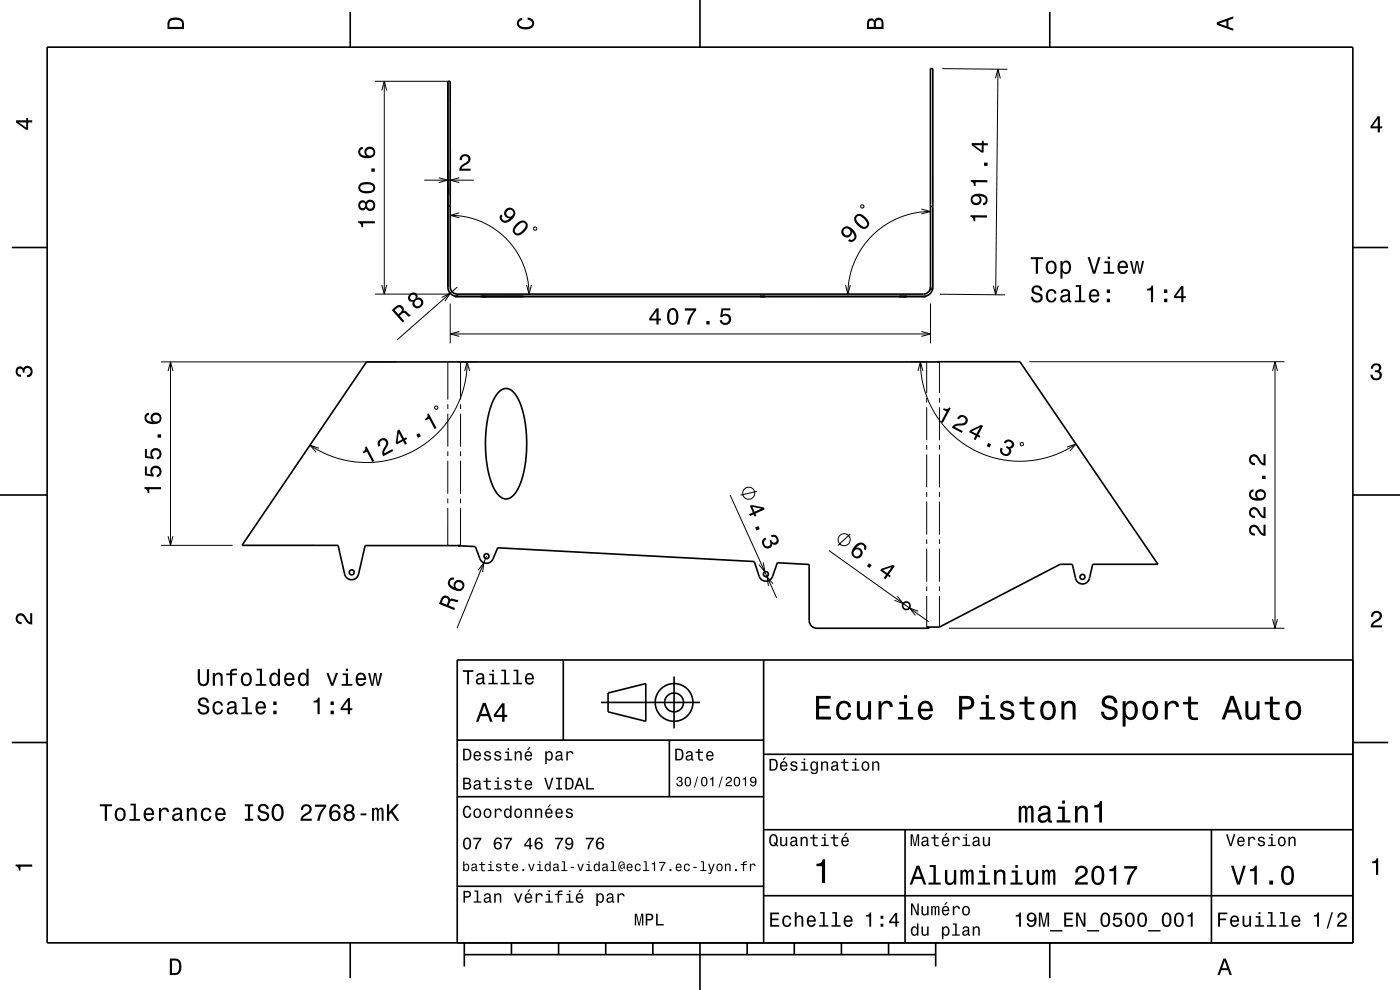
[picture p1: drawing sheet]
<svg xmlns="http://www.w3.org/2000/svg" width="297mm" height="210mm" viewBox="0 0 297 210" stroke-linecap="round" stroke-linejoin="round" font-family="sans-serif">
<g fill="none" stroke="#000" stroke-width=".21">
<path d="M79.5 17.2h15.5M81 19.2l.5-2 .5 2M81.5 17.2v45.2M199.9 14.6l13.8 .1M211.2 16.6l.5-1.9 .5 1.9M211.7 14.7l-.5 47.8M90 38.2h10.5M93.1 37.7l1.9 .5-1.9 .5M95 36.2v5.2M95.5 36.2v5.4M97.4 37.7l-1.9 .5 1.9 .5M95.5 45.7l3.2 .3 3.2 .9 2.6 1.4 2.7 2.2 2.1 2.5 1.6 2.8 1 3.4 .3 3.2"/>
<path d="M97.4 45.2l-1.9 .5 1.9 .5M113.4 48.2l.5 .1-.2 .5-.5-.1zM182.6 43.6l.5-.1 .2 .5-.5 .1zM195.5 44.3l1.9 .6-1.9 .5M197.4 44.9l-3.2 .3-3.4 .9-3.3 1.8-2.5 2.1-2.2 2.7-1.6 3.1-1 3.3-.3 3.3M34.2 76.8h49.9M35.7 78.7l.5-1.9 .5 1.9M36.2 76.8v38.9M79.5 62.4h16M81 60.5l.5 1.9 .5-1.9M93.7 63.1l1.8-.9-1.1 1.7M95 76.8v8"/>
<path d="M95.5 64.4v8.4M95.5 70.8h101.9M97 76.8h4.1M97 60.9l-12.8 11.2M97.4 70.3l-1.9 .5 1.9 .6M97.7 76.8v8M98.6 78.7l.5-1.9 .5 1.9M99.1 76.8l-.2 3-.6 2.9-1 2.6-1.4 2.6-1.5 2.3-2.1 2.2-2.3 1.9-2.4 1.4-2.7 1.2-2.7 .7-2.9 .5h-2.8l-2.7-.4-2.7-.6-3-1.3-2.3-1.4M111.7 60.5l.5 1.9 .5-1.9M179.4 60.5l.5 1.9 .5-1.9M193.3 76.7h3.5M194.7 78.7l.6-2 .5 2"/>
<path d="M195.3 76.7l.2 3 .5 2.7 1.1 2.8 1.2 2.5 1.6 2.2 1.8 2.1 2.1 1.7 2.6 1.6 2.7 1.3 2.7 .7 2.9 .5h2.8l2.9-.4 2.7-.7 2.5-1 2.7-1.5M195.5 70.3l1.9 .5-1.9 .6M196.6 76.8v6.6M197.4 64.4v8.4M199.3 76.8v6.6M199.4 62.4l13.8 .1M210.7 60.6l.5 1.9 .6-1.9M218.4 76.7h54.1M270 78.7l.5-2 .5 2M270.5 76.7v56.6M67.7 95.1l-1.9-.7 1.3 1.5M92.3 86.2h.5v.5h-.5z"/>
<path d="M95 95.8v.9M95 97.8v7M95 85.7v1.1M95 87.7v7M97.7 95.8v1M97.7 97.8v7M97.7 85.8v1M97.7 87.8v7M196.6 84.4v1M196.6 86.4v7M196.6 94.4v1M196.6 96.4v7"/>
<path d="M199.3 84.4v1M199.3 86.4v7M199.3 94.4v1M199.3 96.4v7M216.5 93.9l.5 .1v.5h-.5zM226.4 94.8l1.9-.6-1.3 1.5M34.2 115.7h15.1M35.7 113.7l.5 2 .5-2M95 105.7v1.1M95 107.7v8M97.7 105.8v1M97.7 107.8v7.9"/>
<path d="M103.2 118l-6.2 15.3M154.9 105l9.9 21.8M160.6 104.2l-3.5 .8M161.9 119.3l.4 2-1.3-1.6M175.9 116.8l21.1 15.1M180.4 113.3l-2.6 2.4M196.6 104.4v1M196.6 106.4v7M196.6 114.4v1M196.6 116.4v7M199.3 104.4v1M199.3 106.4v7"/>
<path d="M199.3 114.4v1M199.3 116.4v7M101.4 121l1.2-1.6-.2 2M164 123.8l-1.3-1.5 .3 1.9M190.3 126.5l1.3 1.5-1.9-.7M194.8 129.7l-1.9-.7 1.3 1.5M196.6 124.4v1M196.6 126.4v6.6M199.3 124.4v1M199.3 126.4v6.6M201.3 133.3h71.2M270 131.3l.5 2 .5-2"/>
<circle cx="158.8" cy="104.6" r="1.28"/>
<circle cx="179.1" cy="114.5" r="1.28"/>
</g>
<g fill="none" stroke="#000" stroke-width=".35">
<path d="M10 10h277v190h-277zM74.3 2.5v7.5M148.5 0v10M197.4 14.5h.5v46.9h-.5zM222.7 2.5v7.5M95 39v3M95 40v1.1zM2.5 52.5h7.5M95.5 43.6h-.5v17.3a2 2 0 0 0 2 2v-.5M197.4 43.8h.5M287 52.5h7.5M95 60.9v-43.7h.5v43.7a1.5 1.5 0 0 0 1.5 1.5"/>
<path d="M101.1 62.9h2.8M102 62.9h1.1zM160.4 62.9h2.8M161.2 62.9h1.1M171 62.9h1.6M171 62.9h.1M190.8 62.9h1.6zM195.9 62.9h.1M196.4 62.8h-99.9M197.4 60.9a1.5 1.5 0 0 1-1.5 1.5h-98.9M197.8 61.4a2 2 0 0 1-1.9 1.5M198.8 76.8l17.6-.1 29.2 43h-13.8l-.7 3.1a1.5 1.5 0 0 1-1.5 1.1 1.5 1.5 0 0 1-1.4-1.1l-.7-3.1h-2.6l-25.6 13.3h-2.7"/>
<path d="M199.3 76.8h-121.5l-26.5 38.9h20.4l1.4 6.1a1.51 1.51 0 0 0 1.5 1.2 1.51 1.51 0 0 0 1.5-1.2l1.4-6.1h20.2M105.9 83.1l.6-.5a2.27 2.27 0 0 1 3 1.3l1 2.2 .7 2.6 .5 3.6v3l-.3 3.4-.6 2.5-.8 2.3-1.2 1.7a2.08 2.08 0 0 1-3.4-.6l-1-1.9-.8-2.7-.5-3-.1-3.5 .2-3.4 .6-2.8 .9-2.5zM0 105h10M97.2 115.7l3.6 .2 1 2.6a1.5 1.5 0 0 0 1.4 1 1.5 1.5 0 0 0 1.4-.9l1-2.4 54.4 2.9 1.1 3.2a1.5 1.5 0 0 0 1.4 1 1.5 1.5 0 0 0 1.4-1l1-2.9 6.8 .3v11.9a1.66 1.66 0 0 0 1.6 1.7h23.8v-.3M97.2 115.7h.1M287 105h10M119.5 140v17M162 140v60M287 140h-190v60M2.5 157.5h7.5M97 157h65M127.5 149h21"/>
<path d="M129 147l8-2v8l-8-2zM142 157v12M143 143.5v11M287 157.5h7.5M97 169h65M162 176h125M162 160h125M192 176v24M257 176v24M97 188h65M162 190h125M74.3 200v7.5"/>
<path d="M98.5 202.5h100M98.5 200v5M108.5 200v2.5M118.5 200v2.5M128.5 200v2.5M138.5 200v2.5M148.5 200v10M158.5 200v2.5M168.5 200v2.5M178.5 200v2.5M188.5 200v2.5M198.5 200v5"/>
<path d="M222.7 200v7.5"/>
<circle cx="103.2" cy="118" r=".54"/>
<circle cx="74.6" cy="121.4" r=".54"/>
<circle cx="162.5" cy="121.8" r=".54"/>
<circle cx="192.3" cy="128.5" r=".8"/>
<circle cx="229.6" cy="122.4" r=".54"/>
<circle cx="143" cy="149" r="2"/>
<circle cx="143" cy="149" r="4"/>
</g>
<g fill="#000">
<path d="M36 4a2.18 2.18 0 0 0-.5 2.2h3.5v-1.2a1.43 1.43 0 0 0-1.7-1.3zM36.3 4.4a2.15 2.15 0 0 1 2.2 .3l.1 1h-2.6v-1z" fill-rule="evenodd"/>
<path d="M109.9 4.2l.9-.4v.4a.7 .7 0 0 0-.7 .5 .7 .7 0 0 0 .3 .8 1.7 1.7 0 0 0 2.5-.5 .9 .9 0 0 0-1-.8v-.5a1.24 1.24 0 0 1 1.4 1.1 1.24 1.24 0 0 1-1 1.4 2.22 2.22 0 0 1-2.5-.7l-.2-.5z" fill-rule="evenodd"/>
<path d="M184.2 4.2l-.3 .7v1.3h3.5v-1.3a.98 .98 0 0 0-.7-1.1 .98 .98 0 0 0-1.2 .6 .84 .84 0 0 0-1.3-.2zM184.5 4.5a.54 .54 0 0 1 .6-.1 .54 .54 0 0 1 .3 .6v.7h-1zM185.9 4.4a.62 .62 0 0 1 .8-.1 .62 .62 0 0 1 .3 .6v.8h-1.2z" fill-rule="evenodd"/>
<path d="M258.1 4.7v.6l3.5 1.2v-.4l-1-.4v-1.4l1-.4v-.4zM258.6 5l1.6-.5v1z" fill-rule="evenodd"/>
<path d="M3.4 25.5v.5l2.1 1.5h.5v-1.5h.8v-.5h-.8v-.5h-.4v.5zM4 26h1.6v1.1z" fill-rule="evenodd"/>
<path d="M97.8 33a1.18 1.18 0 0 1 1.9 .3 1.18 1.18 0 0 1-.9 1.7l-.6 .3-.3 .5h1.9v.4h-2.4a1.81 1.81 0 0 1 1.4-1.7 .71 .71 0 0 0 .5-.9 .71 .71 0 0 0-.8-.5 .71 .71 0 0 0-.5 .9h-.5z" fill-rule="evenodd"/>
<path d="M292.3 24.7l-1.6 2.1v.4h1.6v.9h.4v-.9h.5v-.4h-.5v-2.1zM292.3 25.2v1.6h-1.1z" fill-rule="evenodd"/>
<path d="M76 46.9v.4a.77 .77 0 0 1 .7 .9h.3v-.8h2.5v-.5zM76.3 42.8a1.06 1.06 0 0 0-.2 1.3 1.06 1.06 0 0 0 1.2 .4l.3-.3a1.11 1.11 0 0 0 1.6 .4 1.11 1.11 0 0 0 .3-1.6 1.03 1.03 0 0 0-.9-.7 1.03 1.03 0 0 0-1 .6l-.1-.2a.85 .85 0 0 0-1.2 .1zM77.8 43.6a.75 .75 0 0 1 1.5 0 .75 .75 0 0 1-1.5 0zM76.4 43.6a.6 .6 0 0 1 1.2 0 .6 .6 0 0 1-1.2 0zM76.5 38.9a1.13 1.13 0 0 0-.5 1.2 1.13 1.13 0 0 0 1 .9 2.29 2.29 0 0 0 2.5-.7 1.14 1.14 0 0 0-.9-1.6 2.86 2.86 0 0 0-2.1 .2zM76.5 39.5a2.37 2.37 0 0 1 2.6 0v.7a2.37 2.37 0 0 1-2.6 0zM78.8 35.7v.7h.7v-.7zM76.3 31.5a1.33 1.33 0 0 0-.1 1.4 1.33 1.33 0 0 0 1.3 .6 1.63 1.63 0 0 0 2.1-1.2 1.15 1.15 0 0 0-1.6-1.1 1.15 1.15 0 0 0-.3 1.9 1.02 1.02 0 0 1-1.3-.9 .58 .58 0 0 1 .6-.6v-.5zM77.7 32.3a.75 .75 0 0 1 1.5 0 .75 .75 0 0 1-1.5 0z" fill-rule="evenodd"/>
<path d="M107.3 44.4a1.1 1.1 0 0 0-.3 1.3 1.1 1.1 0 0 0 1.1 .6 1.03 1.03 0 0 1-1.4 .3 .56 .56 0 0 1-.1-.8l-.3-.3a1.18 1.18 0 0 0 .2 1.5 1.18 1.18 0 0 0 1.5 0 1.76 1.76 0 0 0 1-2.6 1.13 1.13 0 0 0-1.7 0zM107.4 45.2a.75 .75 0 0 1 1.5 0 .75 .75 0 0 1-1.5 0zM109.5 47.5a1.42 1.42 0 0 0-.4 2.1 1.42 1.42 0 0 0 2.1-.4 1.51 1.51 0 0 0 .5-2.1 1.43 1.43 0 0 0-2.2 .4zM109.9 47.8l.8-.6a.63 .63 0 0 1 .7 .2 .63 .63 0 0 1 .1 .6 2.73 2.73 0 0 1-1.8 1.5l-.5-.4v-.4z" fill-rule="evenodd"/>
<path d="M178.8 48.4a1.15 1.15 0 0 0 .3 1.9 1.15 1.15 0 0 0 1.6-1.1 1.03 1.03 0 0 1 .4 1.5 .56 .56 0 0 1-.9 0l-.3 .4a1.18 1.18 0 0 0 1.5-.2 1.18 1.18 0 0 0 0-1.6 1.76 1.76 0 0 0-2.6-.9zM178.9 49.1a.75 .75 0 0 1 1.5 0 .75 .75 0 0 1-1.5 0zM181.5 45.7a1.43 1.43 0 0 0 .4 2.1 1.42 1.42 0 0 0 2.2 .4 1.42 1.42 0 0 0-.5-2.1 1.51 1.51 0 0 0-2.1-.4zM181.8 46l.3-.2a2.38 2.38 0 0 1 1.9 1.9l-.5 .4a2.38 2.38 0 0 1-1.9-1.8z" fill-rule="evenodd"/>
<path d="M205.9 45.6v.4a.77 .77 0 0 1 .6 .9h.4v-.8h2.5v-.4zM206.3 41.4a1.17 1.17 0 0 0-.2 1.7 1.17 1.17 0 0 0 1.6 .2 1.17 1.17 0 0 0 .2-1.7 1.02 1.02 0 0 1 1.2 .8 .56 .56 0 0 1-.5 .7v.4a1.18 1.18 0 0 0 .9-1.2 1.18 1.18 0 0 0-1.1-1.1 2.88 2.88 0 0 0-2.1 .2zM206.3 42.3a.75 .75 0 0 1 1.5 0 .75 .75 0 0 1-1.5 0zM205.9 38.2v.3a.77 .77 0 0 1 .7 1h.4v-.9l2.5 .1v-.5zM208.8 34.5v.7h.7v-.7zM206.1 30.3v.5l2.1 1.6h.5v-1.6h.8v-.4h-.8v-.5h-.4v.5zM206.7 30.8h1.6v1.1z" fill-rule="evenodd"/>
<path d="M218.7 54.6v.4h1v3.1h.5v-3.1h1.1v-.4zM222.1 55.6a1.52 1.52 0 0 0 .9 2.6 1.48 1.48 0 0 0 1.2-1.5 1.48 1.48 0 0 0-1.2-1.4l-.5 .1zM222.5 55.9a.67 .67 0 0 1 .7-.2 .67 .67 0 0 1 .5 .5 1.11 1.11 0 0 1-.7 1.6 1.17 1.17 0 0 1-.5-1.9zM225 55.4v3.7h.4v-1.5a.93 .93 0 0 0 1 .5 .93 .93 0 0 0 .8-.8 1.51 1.51 0 0 0-1-2l-.5 .1-.3 .4v-.4zM225.6 55.9a.63 .63 0 0 1 .7-.2 .63 .63 0 0 1 .4 .6 1.13 1.13 0 0 1-.6 1.5 1.19 1.19 0 0 1-.5-1.9zM230.7 54.6l1.2 3.5h.5l1.1-3.5h-.5l-.9 2.9-.9-2.9zM234.3 55.4v.4h.7v1.9h-.9v.4h2.3v-.4h-.9v-2.3zM235 54.4v.5h.5v-.5zM237.4 55.6a1.54 1.54 0 0 0 .8 2.6 1.06 1.06 0 0 0 1.1-.9h-.5l-.2 .3-.4 .2a.76 .76 0 0 1-.7-1h1.8a1.16 1.16 0 0 0-.5-1.3 1.16 1.16 0 0 0-1.4 .1zM237.7 55.9a.66 .66 0 0 1 .8-.2 .66 .66 0 0 1 .3 .8h-1.3zM239.7 55.4l.7 2.7h.4l.4-2.3 .4 2.3h.4l.7-2.7h-.4l-.5 2.3-.4-2.3h-.4l-.4 2.3-.5-2.3z" fill-rule="evenodd"/>
<path d="M83.1 65.8l2.3 2.6 .4-.3-1-1.1a.85 .85 0 0 1 1.3-.4l.7 .6 .4-.3-1.2-1-.4 .1a.97 .97 0 0 0-.4-1.2 .97 .97 0 0 0-1.2 .2zM83.7 65.8a1.08 1.08 0 0 1 1.2-.6 .6 .6 0 0 1 .4 .5 .6 .6 0 0 1-.4 .6l-.4 .4z" fill-rule="evenodd"/>
<path d="M87 62.3a.89 .89 0 0 0-.4 1.1 .89 .89 0 0 0 1 .6 1.11 1.11 0 0 0 .7 1.4 1.11 1.11 0 0 0 1.4-.7 1.03 1.03 0 0 0-.1-1.2 1.03 1.03 0 0 0-1.1-.3 .88 .88 0 0 0-.4-1.1 .88 .88 0 0 0-1.1 .2zM87.9 64.3a.75 .75 0 0 1 1.5 0 .75 .75 0 0 1-1.5 0zM87 63.1a.6 .6 0 0 1 1.2 0 .6 .6 0 0 1-1.2 0z" fill-rule="evenodd"/>
<path d="M139.3 65.4l-1.6 2.1v.5h1.6v.8h.4v-.8h.5v-.4h-.5v-2.2zM139.3 66v1.6h-1.2zM141.8 65.8a2.68 2.68 0 0 0 .4 3 1.14 1.14 0 0 0 1.6-.9 2.3 2.3 0 0 0-.6-2.5l-.5-.1-.5 .1zM142.4 65.8h.7a2.38 2.38 0 0 1 0 2.6h-.7a2.38 2.38 0 0 1 0-2.6zM145.3 65.4v.5h1.9a5.2 5.2 0 0 0-1.4 2.9h.5a5.3 5.3 0 0 1 1.4-3v-.4zM149.8 68.1v.7h.7v-.7zM153.1 65.4l-.3 1.9h.4a.8 .8 0 0 1 1.2-.3 .8 .8 0 0 1-.1 1.3 .8 .8 0 0 1-1.2-.4h-.4a1.21 1.21 0 0 0 1.5 1.1 1.21 1.21 0 0 0 .8-1.7 1.21 1.21 0 0 0-1.7-.5l.1-1h1.5v-.4z" fill-rule="evenodd"/>
<path d="M219.1 60.8a.96 .96 0 0 0-.2 1.1 .96 .96 0 0 0 .9 .6 .77 .77 0 0 1 .9 .9 .84 .84 0 0 1-.9 .3 .84 .84 0 0 1-.6-.8h-.5a1.21 1.21 0 0 0 1.5 1.3 1.21 1.21 0 0 0 .7-1.8l-.8-.3a.71 .71 0 0 1-.8-.6 .7 .7 0 0 1 .8-.6 .7 .7 0 0 1 .6 .7h.4a1.16 1.16 0 0 0-.7-1.1 1.16 1.16 0 0 0-1.3 .3zM222.2 61.7a1.53 1.53 0 0 0 .8 2.5 1.06 1.06 0 0 0 1.1-1.1h-.4a.67 .67 0 0 1-.6 .7 .67 .67 0 0 1-.7-.6 1.11 1.11 0 0 1 .6-1.5 .59 .59 0 0 1 .7 .6h.4a1.09 1.09 0 0 0-.7-1 1.09 1.09 0 0 0-1.2 .4zM225.3 61.5l-.3 .7h.4a.55 .55 0 0 1 .7-.5 .55 .55 0 0 1 .4 .7l-.2 .1a1 1 0 0 0-1.1 .2 1 1 0 0 0-.2 1 .93 .93 0 0 0 1.6 .1l.1 .3h.6v-.3l-.3-.1v-1.6a1.02 1.02 0 0 0-.7-.8 1.02 1.02 0 0 0-1 .2zM225.4 63.1l1.1-.4a.77 .77 0 0 1-.1 .9 .77 .77 0 0 1-.9 .1l-.2-.3zM228.2 60.5v.4h.7v2.8h-.9v.4h2.3v-.4h-.9v-3.2zM231.3 61.7a1.54 1.54 0 0 0 .8 2.5 1.06 1.06 0 0 0 1.1-.9h-.5l-.2 .4-.4 .1a.76 .76 0 0 1-.6-.9h1.7a1.16 1.16 0 0 0-.5-1.4 1.16 1.16 0 0 0-1.4 .2zM231.6 61.9a.66 .66 0 0 1 .8-.1 .66 .66 0 0 1 .4 .7h-1.3zM234.8 63.4v.7h.7v-.7zM234.8 61.4v.7h.7v-.7z" fill-rule="evenodd"/>
<path d="M243.3 61.3v.3h.9v2.5h.4v-3.5h-.3a.77 .77 0 0 1-1 .7zM246.9 63.4v.7h.7v-.7zM246.9 61.4v.7h.7v-.7zM250.6 60.7l-1.5 2.1v.4h1.5v.9h.5v-.9h.5v-.4h-.5v-2.1zM250.6 61.3v1.5h-1.1z" fill-rule="evenodd"/>
<path d="M291.1 77.4a1.08 1.08 0 0 1 1.4-.2 1.08 1.08 0 0 1 .4 1.2l-.3 .3a1.06 1.06 0 0 1 .5 1.3 1.06 1.06 0 0 1-1.2 .7 1.1 1.1 0 0 1-1.2-1.2h.5a.71 .71 0 0 0 1 .8 .71 .71 0 0 0 .1-1.3h-.6v-.4a.61 .61 0 0 0 .8-.3 .61 .61 0 0 0-.2-.8 .61 .61 0 0 0-.9 .2l-.1 .5h-.5z" fill-rule="evenodd"/>
<path d="M3.6 78a.86 .86 0 0 1 1.4 .2 1.06 1.06 0 0 1 1.2-.6 1.06 1.06 0 0 1 .7 1.2 1.1 1.1 0 0 1-1.2 1.2v-.4a.71 .71 0 0 0 .8-1 .71 .71 0 0 0-1.3-.1v.6h-.4a.61 .61 0 0 0-.3-.8 .61 .61 0 0 0-.8 .2 .61 .61 0 0 0 .2 .8l.6 .2v.4a1.15 1.15 0 0 1-1.2-.6 1.15 1.15 0 0 1 .3-1.3z" fill-rule="evenodd"/>
<path d="M77.4 94.8a.77 .77 0 0 1-.5 1.1l.2 .3 .7-.4 1.2 2.2 .4-.2-1.7-3.1zM80.4 93.4a1.15 1.15 0 0 0-.1 1.4l.4-.3a.7 .7 0 0 1 .1-.9 .7 .7 0 0 1 1 0 .7 .7 0 0 1-.1 1 1.8 1.8 0 0 0-.4 2.2l2.1-1.1-.2-.4-1.7 .9a2.2 2.2 0 0 1 .8-1.7 1.11 1.11 0 0 0-.5-1.5 1.11 1.11 0 0 0-1.4 .4zM84.3 91.3l-.4 2.6 .3 .4 1.3-.7 .4 .7 .4-.2-.4-.7 .5-.3-.2-.3-.5 .2-1-1.9zM84.6 91.8l.7 1.4-1 .5zM88.3 92.2l.4 .7 .6-.3-.4-.7zM90.6 87.8a.77 .77 0 0 1-.5 1.1l.2 .3 .7-.4 1.2 2.2 .4-.2-1.6-3.1z" fill-rule="evenodd"/>
<path d="M200.2 86.6l-.1 .3 .7 .4-1.2 2.2 .4 .2 1.7-3.1-.3-.2a.77 .77 0 0 1-1.2 .2zM203.4 88.3l-.4 .4 .4 .3a.7 .7 0 0 1 .9-.5 .7 .7 0 0 1 .5 .8 .7 .7 0 0 1-.8 .5 1.8 1.8 0 0 0-2.1 .9l2.1 1.1 .2-.4-1.6-.8a2.19 2.19 0 0 1 1.8-.4 1.14 1.14 0 0 0 .8-1.6 1.14 1.14 0 0 0-1.8-.3zM205.8 91.3l-.2 .4 1.4 .7-.4 .8 .4 .2 .4-.8 .4 .2 .2-.3-.5-.3 1.1-1.9-.5-.2zM206.2 91.5l1.7-.9-.8 1.4zM209.7 93.9l-.4 .7 .6 .3 .4-.6zM213.3 93.5l-.3 .4 .4 .2a.62 .62 0 0 1 .6-.5 .62 .62 0 0 1 .6 .6 .62 .62 0 0 1-.6 .6l-.4-.2-.2 .3a.72 .72 0 0 1 .6 .9 .72 .72 0 0 1-.8 .6 .72 .72 0 0 1-.6-.9l.1-.3-.4-.2a1.17 1.17 0 0 0 .8 1.7 1.17 1.17 0 0 0 1.4-1.3l-.2-.3a.9 .9 0 0 0 .9-.8 .9 .9 0 0 0-.7-.9l-.9-.1z" fill-rule="evenodd"/>
<path d="M30.6 103.3v.4a.78 .78 0 0 1 .7 .9h.4v-.8h2.5v-.5zM30.7 99v1.8l1.9 .3v-.4a.79 .79 0 0 1-.2-1.2 .79 .79 0 0 1 1.2 0 .79 .79 0 0 1-.1 1.2h-.2v.5a1.21 1.21 0 0 0 1-1.5 1.21 1.21 0 0 0-1.6-.8 1.21 1.21 0 0 0-.6 1.7l-.9-.1v-1.5zM30.7 95.2v1.9l1.9 .3v-.4a.79 .79 0 0 1-.2-1.2 .79 .79 0 0 1 1.2 0 .79 .79 0 0 1-.1 1.1l-.2 .1v.5a1.21 1.21 0 0 0 1-1.5 1.21 1.21 0 0 0-1.6-.8 1.21 1.21 0 0 0-.6 1.7l-.9-.1v-1.6zM33.4 92.1v.7h.8v-.7zM30.9 87.9a1.33 1.33 0 0 0-.1 1.4 1.33 1.33 0 0 0 1.4 .7 1.62 1.62 0 0 0 2.1-1.3 1.15 1.15 0 0 0-1.6-1.1 1.15 1.15 0 0 0-.4 1.9 1.02 1.02 0 0 1-1.2-.9 .58 .58 0 0 1 .5-.6v-.5zM32.4 88.7a.75 .75 0 0 1 1.5 0 .75 .75 0 0 1-1.5 0z" fill-rule="evenodd"/>
<path d="M159.1 107.3l.6 1.4-.8 .4 .2 .4 .8-.4 .2 .5 .4-.2-.2-.4 1.9-.9-.2-.4-2.5-.6zM159.6 107.5l1.9 .4-1.4 .6zM160.2 111.9l.3 .6 .7-.3-.3-.6zM161.9 114.3a1.21 1.21 0 0 0 .1 1.7 1.21 1.21 0 0 0 1.7-.1l.1-.5a.97 .97 0 0 0 1.4-.4 .97 .97 0 0 0-.4-1.3 1.05 1.05 0 0 0-1.3-.1l.2 .4a.62 .62 0 0 1 .9 0 .62 .62 0 0 1 0 .8 .62 .62 0 0 1-.8 .1l-.2-.4-.4 .2a.72 .72 0 0 1 0 1 .72 .72 0 0 1-1 0 .72 .72 0 0 1 .1-1.1l.3-.2-.2-.4z" fill-rule="evenodd"/>
<path d="M181.3 115.8a1.62 1.62 0 0 0-.2 2.4 1.15 1.15 0 0 0 1.9-.6 1.15 1.15 0 0 0-1.4-1.4 1.03 1.03 0 0 1 1.5-.6 .58 .58 0 0 1 .2 .9l.3 .2a1.18 1.18 0 0 0-.4-1.5 1.18 1.18 0 0 0-1.6 .3zM181 117.3a.75 .75 0 0 1 1.5 0 .75 .75 0 0 1-1.5 0zM184.4 119.5l-.5 .6 .6 .4 .4-.6zM187 120.7l-.3 .3 1.3 .9-.5 .7 .3 .3 .5-.7 .4 .3 .3-.4-.4-.3 1.2-1.7-.3-.3zM187.3 120.9l1.8-.6-.9 1.3z" fill-rule="evenodd"/>
<path d="M265.2 111.6a1.2 1.2 0 0 0-.1 1.4 1.2 1.2 0 0 0 1.1 .6v-.4a.7 .7 0 0 1-.8-.6 .7 .7 0 0 1 .5-.8 .7 .7 0 0 1 .8 .5 1.8 1.8 0 0 0 1.8 1.4v-2.4h-.5v1.9a2.2 2.2 0 0 1-1.1-1.5 1.1 1.1 0 0 0-1.7-.1zM265.2 107.9a1.2 1.2 0 0 0-.1 1.3 1.2 1.2 0 0 0 1.1 .7v-.5a.7 .7 0 0 1-.8-.5 .7 .7 0 0 1 .5-.8 .7 .7 0 0 1 .8 .5 1.8 1.8 0 0 0 1.8 1.4v-2.4h-.5v1.9a2.2 2.2 0 0 1-1.1-1.5 1.1 1.1 0 0 0-1.7-.1zM265.2 104.1a1.33 1.33 0 0 0 0 1.5 1.33 1.33 0 0 0 1.3 .6 1.63 1.63 0 0 0 2.1-1.2 1.15 1.15 0 0 0-1.6-1.2 1.15 1.15 0 0 0-.4 1.9 1.02 1.02 0 0 1-1.2-.8 .58 .58 0 0 1 .5-.6v-.5zM266.7 105a.75 .75 0 0 1 1.5 0 .75 .75 0 0 1-1.5 0zM267.7 100.9v.7h.8v-.7zM265.2 96.7a1.2 1.2 0 0 0-.1 1.3 1.2 1.2 0 0 0 1.1 .7v-.5a.7 .7 0 0 1-.8-.5 .7 .7 0 0 1 .5-.8 .7 .7 0 0 1 .8 .4 1.8 1.8 0 0 0 1.8 1.5v-2.4h-.5v1.9a2.2 2.2 0 0 1-1.1-1.5 1.1 1.1 0 0 0-1.7-.1z" fill-rule="evenodd"/>
<path d="M3.6 130.4a1.22 1.22 0 0 1 2 .7l.4 .6 .4 .3v-1.9h.4v2.4a1.8 1.8 0 0 1-1.7-1.4 .71 .71 0 0 0-.9-.5 .71 .71 0 0 0-.5 .8 .71 .71 0 0 0 .9 .5v.5a1.18 1.18 0 0 1-1.2-.7 1.18 1.18 0 0 1 .2-1.3z" fill-rule="evenodd"/>
<path d="M93.8 126.6l-.7 1.5 3.3 1.3 .1-.4-1.3-.6a.85 .85 0 0 1 .9-.9l1 .2 .2-.4-1.5-.3-.3 .1-.1-.2a1 1 0 0 0-1.6-.3zM94.1 127a.59 .59 0 0 1 .8 0 .59 .59 0 0 1 .1 .8l-.2 .5-1.1-.5z" fill-rule="evenodd"/>
<path d="M95.3 122.8a1.36 1.36 0 0 0 .7 2.2 1.63 1.63 0 0 0 2.4-.4 1.15 1.15 0 0 0-1-1.6 1.15 1.15 0 0 0-1.1 1.6 1.02 1.02 0 0 1-.8-1.2 .58 .58 0 0 1 .7-.4l.2-.4-.4-.1zM96.6 124.2a.75 .75 0 0 1 1.5 0 .75 .75 0 0 1-1.5 0z" fill-rule="evenodd"/>
<path d="M291.2 129.9a1.18 1.18 0 0 1 1.9 .3 1.18 1.18 0 0 1-1 1.7l-.5 .3-.3 .5h1.9v.4h-2.4a1.8 1.8 0 0 1 1.4-1.8 .71 .71 0 0 0 .5-.8 .71 .71 0 0 0-.9-.5 .71 .71 0 0 0-.5 .8h-.4z" fill-rule="evenodd"/>
<path d="M41.9 142v2.1a1.22 1.22 0 0 0 1.3 1.5 1.22 1.22 0 0 0 1.2-1.5v-2.1h-.5v2.2a.77 .77 0 0 1-.7 .9 .77 .77 0 0 1-.8-.9v-2.2zM45.1 142.8v2.7h.5v-1.6a.63 .63 0 0 1 .4-.8 .63 .63 0 0 1 .8 .4v2h.4v-1.8a.89 .89 0 0 0-.6-1 .89 .89 0 0 0-1 .5v-.4zM48 142.8v.4h.8v2.3h.4v-2.3h1v-.4h-1a.5 .5 0 0 1 .7-.6h.3v-.3a1.04 1.04 0 0 0-1.4 .7v.2zM51.4 143a1.53 1.53 0 0 0 .9 2.6 1.48 1.48 0 0 0 1.1-1.5 1.48 1.48 0 0 0-1.1-1.4l-.5 .1zM51.7 143.3a.67 .67 0 0 1 .7-.2 .67 .67 0 0 1 .5 .5 1.11 1.11 0 0 1-.6 1.6 1.17 1.17 0 0 1-.6-1.9zM54.4 141.8v.4h.7v2.9h-.9v.4h2.3v-.4h-.9v-3.3zM57.4 143a1.58 1.58 0 0 0 .8 2.6l.4-.2 .4-.4v.5h.4v-3.7h-.4v1.4a.89 .89 0 0 0-1.6-.2zM57.8 143.3a.62 .62 0 0 1 .6-.2 .62 .62 0 0 1 .5 .5 1.12 1.12 0 0 1-.6 1.6 1.19 1.19 0 0 1-.5-1.9zM60.6 143a1.54 1.54 0 0 0 .8 2.6 1.06 1.06 0 0 0 1-.9h-.4l-.2 .3-.4 .2a.76 .76 0 0 1-.7-1h1.8a1.16 1.16 0 0 0-.5-1.3 1.16 1.16 0 0 0-1.4 .1zM60.9 143.3a.66 .66 0 0 1 .8-.2 .66 .66 0 0 1 .3 .8h-1.3zM63.5 143a1.58 1.58 0 0 0 .7 2.6l.5-.2 .3-.4v.5h.5v-3.7h-.5v1.4a.89 .89 0 0 0-1.5-.2zM63.8 143.3a.62 .62 0 0 1 .7-.2 .62 .62 0 0 1 .5 .5 1.12 1.12 0 0 1-.7 1.6 1.19 1.19 0 0 1-.5-1.9zM69.2 142.8l1 2.7h.5l1-2.7h-.5l-.7 2.1-.8-2.1zM72.7 142.8v.4h.7v1.9h-.9v.4h2.2v-.4h-.9v-2.3zM73.4 141.8v.5h.4v-.5zM75.7 143a1.54 1.54 0 0 0 .8 2.6 1.06 1.06 0 0 0 1.1-.9h-.4l-.2 .3-.4 .2a.76 .76 0 0 1-.7-1h1.8a1.16 1.16 0 0 0-.5-1.3 1.16 1.16 0 0 0-1.5 .1zM76.1 143.3a.66 .66 0 0 1 .8-.2 .66 .66 0 0 1 .3 .8h-1.3zM78.1 142.8l.7 2.7h.4l.4-2.3 .4 2.3h.4l.7-2.7h-.5l-.4 2.3-.4-2.3h-.4l-.4 2.3-.5-2.3z" fill-rule="evenodd"/>
<path d="M42.3 148.2a.96 .96 0 0 0-.3 1.1 .96 .96 0 0 0 1 .6 .77 .77 0 0 1 .9 .9 .83 .83 0 0 1-.9 .3 .83 .83 0 0 1-.6-.7h-.5a1.21 1.21 0 0 0 1.5 1.2 1.21 1.21 0 0 0 .7-1.8l-1.2-.4a.58 .58 0 0 1-.4-.8 .58 .58 0 0 1 .9-.2l.2 .1 .3 .6h.4a1.16 1.16 0 0 0-.7-1.2 1.16 1.16 0 0 0-1.3 .3zM45.4 149.1a1.53 1.53 0 0 0 .8 2.5 1.07 1.07 0 0 0 1.1-1.1h-.4a.67 .67 0 0 1-.6 .7 .67 .67 0 0 1-.7-.6 1.11 1.11 0 0 1 .6-1.5 .6 .6 0 0 1 .7 .6h.4a1.09 1.09 0 0 0-.8-1 1.09 1.09 0 0 0-1.1 .4zM48.5 148.9l-.3 .7h.4a.55 .55 0 0 1 .7-.5 .55 .55 0 0 1 .4 .7l-.2 .1a.98 .98 0 0 0-1.2 .3 .98 .98 0 0 0 0 1.2 1.06 1.06 0 0 0 1.5-.2l.1 .3h.6v-.3l-.3-.1v-1.6a1.02 1.02 0 0 0-.7-.8 1.02 1.02 0 0 0-1 .2zM48.6 150.5l1.1-.4a.77 .77 0 0 1-.2 .9 .77 .77 0 0 1-.8 .1l-.2-.3zM51.4 147.9v.4h.7v2.8h-.9v.4h2.3v-.4h-1v-3.2zM54.5 149.1a1.54 1.54 0 0 0 .8 2.5 1.05 1.05 0 0 0 1.1-.9h-.5l-.2 .4-.4 .1a.76 .76 0 0 1-.7-.9h1.8a1.16 1.16 0 0 0-.5-1.4 1.16 1.16 0 0 0-1.4 .2zM54.8 149.3a.66 .66 0 0 1 .8-.1 .66 .66 0 0 1 .4 .7h-1.4zM58 150.8v.7h.7v-.7zM58 148.8v.7h.7v-.7z" fill-rule="evenodd"/>
<path d="M66.5 148.7v.3h.9v2.5h.4v-3.5h-.3a.77 .77 0 0 1-1 .7zM70.1 150.8v.7h.7v-.7zM70.1 148.8v.7h.7v-.7zM73.8 148.1l-1.5 2.1v.4h1.5v.9h.4v-.9h.5v-.4h-.5v-2.1zM73.8 148.7v1.5h-1.1z" fill-rule="evenodd"/>
<path d="M98.2 158.8v2.5h.9a1.37 1.37 0 0 0 .7-2.2 1.56 1.56 0 0 0-1.6-.3zM98.6 159.1a.98 .98 0 0 1 1.1 .7 .98 .98 0 0 1-.6 1.2h-.5zM100.7 159.6a1.04 1.04 0 0 0-.2 1.2 1.04 1.04 0 0 0 1 .5l.5-.5h-.3l-.4 .3a.54 .54 0 0 1-.5-.7h1.3a.83 .83 0 0 0-.4-.9 .83 .83 0 0 0-1 .1zM100.9 159.7l.2-.1a.47 .47 0 0 1 .5 .1 .47 .47 0 0 1 .1 .5h-.9zM102.9 159.5l-.2 .1a.69 .69 0 0 0 .9 .9l.2 .1a.43 .43 0 0 1-.4 .5 .43 .43 0 0 1-.4-.4h-.3a.74 .74 0 0 0 .9 .7 .74 .74 0 0 0 .5-1l-1-.4a.38 .38 0 0 1 .3-.5 .38 .38 0 0 1 .4 .4h.3a.78 .78 0 0 0-1.2-.4zM105.1 159.5l-.2 .1a.69 .69 0 0 0 .9 .9l.2 .1a.43 .43 0 0 1-.4 .5 .43 .43 0 0 1-.5-.4h-.3a.74 .74 0 0 0 .9 .7 .74 .74 0 0 0 .5-1l-.9-.4a.38 .38 0 0 1 .3-.5 .38 .38 0 0 1 .4 .4h.3a.77 .77 0 0 0-1.2-.4zM107.2 159.4v.3h.5v1.3h-.7v.3h1.6v-.3h-.6v-1.6zM107.7 158.7v.4h.3v-.4zM109.2 159.4v1.9h.3v-1.1a.45 .45 0 0 1 .4-.6 .45 .45 0 0 1 .5 .5v1.2h.3v-1.3a.63 .63 0 0 0-.5-.7 .63 .63 0 0 0-.7 .4v-.3zM112.2 158.5l-.4 .6h.3l.5-.6zM111.5 159.6a1.04 1.04 0 0 0-.2 1.2 1.04 1.04 0 0 0 1.1 .5l.5-.5h-.3l-.5 .3a.54 .54 0 0 1-.5-.7h1.3a.83 .83 0 0 0-.4-.9 .83 .83 0 0 0-1 .1zM111.8 159.7l.1-.1a.48 .48 0 0 1 .5 .1 .48 .48 0 0 1 .2 .5h-1zM115.7 159.4v2.7h.3v-1.1a.66 .66 0 0 0 .7 .4 .66 .66 0 0 0 .5-.6 .91 .91 0 0 0 0-1.1 .91 .91 0 0 0-1-.3l-.2 .3v-.3zM116.1 159.8a.45 .45 0 0 1 .5-.2 .45 .45 0 0 1 .3 .4 .65 .65 0 0 1 .1 .8 .65 .65 0 0 1-.7 .2 .98 .98 0 0 1-.2-1.2zM118.1 159.5l-.2 .4h.3a.39 .39 0 0 1 .4-.3 .39 .39 0 0 1 .3 .5h-.1a.65 .65 0 0 0-1 .4 .65 .65 0 0 0 .6 .9l.6-.3 .1 .2h.4v-.2l-.2-.1v-1.1a.72 .72 0 0 0-.5-.6 .72 .72 0 0 0-.7 .2zM118.2 160.6l.8-.3a.55 .55 0 0 1-.2 .7 .55 .55 0 0 1-.6 0zM120.1 159.4v1.9h.4v-1.1a.47 .47 0 0 1 .2-.6 .47 .47 0 0 1 .6 .2v.2h.4a.64 .64 0 0 0-.5-.7 .64 .64 0 0 0-.8 .4v-.3z" fill-rule="evenodd"/>
<path d="M98.2 142.2v.3h.9v2.7h.4v-2.7h.9v-.3zM101.3 143l-.3 .5h.4a.47 .47 0 0 1 .5-.4 .47 .47 0 0 1 .4 .6l-.2 .1a.84 .84 0 0 0-1 .2 .84 .84 0 0 0 0 1.1 .9 .9 0 0 0 1.3-.2l.1 .2 .5 .1v-.3l-.3-.1v-1.3a.87 .87 0 0 0-.6-.7 .87 .87 0 0 0-.8 .2zM101.4 144.3l.9-.3a.66 .66 0 0 1-.1 .7 .66 .66 0 0 1-.8 .1zM103.8 142.9v.3h.6v1.6h-.8v.4h2v-.4h-.8v-1.9zM104.4 142.1v.4h.4v-.4zM106.4 142.1v.3h.6v2.4h-.8v.4h1.9v-.4h-.7v-2.7zM109 142.1v.3h.6v2.4h-.8v.4h1.9v-.4h-.7v-2.7zM111.6 143.1a1.32 1.32 0 0 0 .7 2.1 .9 .9 0 0 0 .9-.7h-.3l-.2 .3-.4 .1a.65 .65 0 0 1-.6-.8h1.6a1 1 0 0 0-.4-1.2 1 1 0 0 0-1.3 .2zM111.9 143.3a.57 .57 0 0 1 .7-.1 .57 .57 0 0 1 .3 .6h-1.2z" fill-rule="evenodd"/>
<path d="M102.4 149.1l-1.4 4h.5l.4-1.2h1.6l.4 1.2h.6l-1.5-4zM102.7 149.7l.7 1.7h-1.3zM106.5 149.2l-1.7 2.4v.5h1.7v1h.5v-1h.6v-.5h-.6v-2.4zM106.5 149.9v1.7h-1.3z" fill-rule="evenodd"/>
<path d="M143.2 158.8v2.5h.9a1.37 1.37 0 0 0 .7-2.2 1.56 1.56 0 0 0-1.6-.3zM143.6 159.1a.98 .98 0 0 1 1.1 .7 .98 .98 0 0 1-.6 1.2h-.5zM145.7 159.5l-.2 .4h.3a.39 .39 0 0 1 .5-.3 .39 .39 0 0 1 .3 .5h-.2a.65 .65 0 0 0-.9 .4 .65 .65 0 0 0 .5 .9l.7-.3v.2h.4v-.2l-.1-.1-.1-1.1a.73 .73 0 0 0-.4-.6 .73 .73 0 0 0-.8 .2zM145.8 160.6l.8-.3a.55 .55 0 0 1-.1 .7 .55 .55 0 0 1-.7 0zM148.1 158.9v.5h-.5v.3h.5v1.3a.75 .75 0 0 0 1 .4v-.3a.48 .48 0 0 1-.7-.3v-1.1h.7v-.3h-.7v-.5zM150 159.6a1.04 1.04 0 0 0-.2 1.2 1.04 1.04 0 0 0 1.1 .5l.5-.5h-.4l-.4 .3a.54 .54 0 0 1-.5-.7h1.3a.83 .83 0 0 0-.4-.9 .83 .83 0 0 0-1 .1zM150.3 159.7l.1-.1a.48 .48 0 0 1 .5 .1 .48 .48 0 0 1 .2 .5h-1z" fill-rule="evenodd"/>
<path d="M173.1 147.6v5h3.2v-.6h-2.5v-1.7h2.2v-.6h-2.2v-1.5h2.4v-.6zM177.8 149.2a2.59 2.59 0 0 0 .5 3.4 1.58 1.58 0 0 0 2.3-1.4h-.6a.95 .95 0 0 1-.9 1 .95 .95 0 0 1-1-.9 1.59 1.59 0 0 1 .9-2.1 .85 .85 0 0 1 .9 .8h.7a1.56 1.56 0 0 0-1.1-1.3 1.56 1.56 0 0 0-1.7 .5zM181.8 148.8v2.5a1.27 1.27 0 0 0 .9 1.4 1.27 1.27 0 0 0 1.5-.7v.6h.6v-3.8h-.6v2.2a.92 .92 0 0 1-.6 1.1 .92 .92 0 0 1-1.2-.4v-2.9zM186.4 148.8v3.8h.6v-2.2a.95 .95 0 0 1 .5-1.1 .95 .95 0 0 1 1.2 .3l.1 .4h.6a1.28 1.28 0 0 0-1-1.4 1.28 1.28 0 0 0-1.4 .8v-.6zM190.8 148.9v.5h1v2.7h-1.3v.5h3.2v-.5h-1.3v-3.2zM191.8 147.4v.8h.6v-.8zM195.1 149.2a2.62 2.62 0 0 0 .5 3.4 1.57 1.57 0 0 0 2.2-1.1h-.6l-.3 .5-.5 .2a1.08 1.08 0 0 1-1-1.3h2.5a1.66 1.66 0 0 0-.7-2 1.66 1.66 0 0 0-2.1 .3zM195.6 149.5a.94 .94 0 0 1 1.2-.2 .94 .94 0 0 1 .5 1h-1.9zM203.5 147.6v5h.6v-2.1h.8a1.47 1.47 0 0 0 1.8-1.2 1.47 1.47 0 0 0-1.5-1.7zM204.1 148.2a1.6 1.6 0 0 1 1.8 .5 .86 .86 0 0 1 0 .9 .86 .86 0 0 1-.9 .3h-.9zM208.1 148.9v.5h1v2.7h-1.3v.5h3.3v-.5h-1.3v-3.2zM209.1 147.4v.8h.7v-.8zM212.6 148.9a1.08 1.08 0 0 0-.3 1.2 1.08 1.08 0 0 0 1 .7l1.1 .4a.57 .57 0 0 1 .2 .6 .57 .57 0 0 1-.5 .4 .96 .96 0 0 1-1.4-.8h-.6a1.6 1.6 0 0 0 1.3 1.4 1.6 1.6 0 0 0 1.7-.8 1.13 1.13 0 0 0-1-1.6l-1.1-.3-.2-.4a.87 .87 0 0 1 .9-.5 .87 .87 0 0 1 .8 .6h.6a1.41 1.41 0 0 0-2.1-1.1zM217.4 147.8v1.1h-1.1v.5h1.1v2.6l.2 .4 .4 .3h1.4v-.5a.97 .97 0 0 1-1.4-.5v-2.3h1.4v-.5h-1.4v-1.1zM221.1 149.2a2.56 2.56 0 0 0 .5 3.4 1.72 1.72 0 0 0 1.8-.2 1.72 1.72 0 0 0 .6-1.7 1.7 1.7 0 0 0-.9-1.9 1.7 1.7 0 0 0-2 .4zM221.6 149.6a.96 .96 0 0 1 1-.4 .96 .96 0 0 1 .7 .8 1.59 1.59 0 0 1-1 2.2 1.19 1.19 0 0 1-1-1.5zM225.2 148.8v3.8h.6v-2.2a.97 .97 0 0 1 .5-1.1 .97 .97 0 0 1 1.1 .2l.1 .7v2.4h.7v-2.5a1.27 1.27 0 0 0-.9-1.4 1.27 1.27 0 0 0-1.5 .6v-.5zM234.1 147.9a1.38 1.38 0 0 0-.3 1.5 1.38 1.38 0 0 0 1.3 .9 1.25 1.25 0 0 1 1.4 .9 1.15 1.15 0 0 1-1.3 .9 1.15 1.15 0 0 1-1-1.1h-.7a1.8 1.8 0 0 0 1.7 1.8 1.8 1.8 0 0 0 1.9-1.6 1.46 1.46 0 0 0-1.5-1.4l-.6-.2a.83 .83 0 0 1-.5-1.1 .83 .83 0 0 1 1.2-.3l.5 .5 .1 .4h.7a1.67 1.67 0 0 0-1-1.6 1.67 1.67 0 0 0-1.9 .4zM238.2 148.8v5.3h.6v-2.1a1.32 1.32 0 0 0 1.4 .7 1.32 1.32 0 0 0 1.1-1.1 2.43 2.43 0 0 0-.8-2.8 1.21 1.21 0 0 0-1.7 .5v-.5zM239.1 149.6a.9 .9 0 0 1 .9-.4 .9 .9 0 0 1 .7 .8 1.61 1.61 0 0 1-.9 2.2 1.18 1.18 0 0 1-1-1.5zM242.8 149.2a2.56 2.56 0 0 0 .5 3.4 1.72 1.72 0 0 0 1.8-.2 1.72 1.72 0 0 0 .6-1.7 1.7 1.7 0 0 0-.9-1.9 1.7 1.7 0 0 0-2 .4zM243.3 149.6a.96 .96 0 0 1 1-.4 .96 .96 0 0 1 .7 .8 1.59 1.59 0 0 1-1 2.2 1.19 1.19 0 0 1-1-1.5zM247.1 148.8v3.8h.6v-2.2a.95 .95 0 0 1 .5-1.1 .95 .95 0 0 1 1.2 .3l.1 .4h.6a1.28 1.28 0 0 0-1-1.4 1.28 1.28 0 0 0-1.4 .8v-.6zM252 147.8v1.1h-1v.5h1l.1 2.6 .2 .4 .4 .3h1.4v-.5a.97 .97 0 0 1-1.4-.5v-2.3h1.4v-.5h-1.4v-1.1zM261 147.6l-1.8 5h.6l.6-1.4h2l.5 1.4h.7l-1.9-5zM261.4 148.3l.7 2.2h-1.5zM264.2 148.8v2.5a1.27 1.27 0 0 0 .9 1.4 1.27 1.27 0 0 0 1.5-.7v.6h.6v-3.8h-.6v2.2a.92 .92 0 0 1-.6 1.1 .92 .92 0 0 1-1.1-.4l-.1-2.9zM269.4 147.8v1.1h-1.1v.5h1.1v2.6l.2 .4 .4 .3 .7 .1 .8-.1v-.5a.97 .97 0 0 1-1.4-.5l-.1-2.3h1.5v-.5h-1.5v-1.1zM273.1 149.2a2.56 2.56 0 0 0 .6 3.4 1.72 1.72 0 0 0 1.8-.2 1.72 1.72 0 0 0 .6-1.7 1.7 1.7 0 0 0-.9-1.9 1.7 1.7 0 0 0-2.1 .4zM273.6 149.6a.96 .96 0 0 1 1-.4 .96 .96 0 0 1 .7 .8 1.59 1.59 0 0 1-.9 2.2 1.19 1.19 0 0 1-1.1-1.5z" fill-rule="evenodd"/>
<path d="M21.2 170.6v.4h1v3.1h.5v-3.1h1.1v-.4zM24.6 171.7a1.53 1.53 0 0 0 .9 2.5 1.48 1.48 0 0 0 1.2-1.4 1.48 1.48 0 0 0-1.2-1.5l-.5 .1zM25 172a.67 .67 0 0 1 .7-.3 .67 .67 0 0 1 .5 .6 1.11 1.11 0 0 1-.7 1.5 1.17 1.17 0 0 1-.5-1.8zM27.7 170.5v.4h.7v2.8h-.9v.4h2.2v-.4h-.9v-3.2zM30.8 171.7a1.54 1.54 0 0 0 .8 2.5 1.07 1.07 0 0 0 1-.9h-.4l-.2 .4-.4 .1a.76 .76 0 0 1-.7-.9h1.8a1.16 1.16 0 0 0-.5-1.4 1.16 1.16 0 0 0-1.4 .2zM31.1 171.9a.66 .66 0 0 1 .8-.1 .66 .66 0 0 1 .3 .7h-1.3zM33.7 171.4v2.7h.5v-1.5a.66 .66 0 0 1 .3-.8 .66 .66 0 0 1 .9 .2v.2h.4a.89 .89 0 0 0-.6-.9 .89 .89 0 0 0-1.1 .5v-.4zM36.9 171.5l-.3 .7h.4a.55 .55 0 0 1 .7-.5 .55 .55 0 0 1 .4 .7l-.2 .1a1 1 0 0 0-1.1 .2 1 1 0 0 0-.2 1 .93 .93 0 0 0 1.6 .1l.1 .3h.6v-.3l-.3-.1v-1.6a1.02 1.02 0 0 0-1.7-.6zM37.1 173.1l1.1-.4a.77 .77 0 0 1-.2 .9 .77 .77 0 0 1-.9 .1zM39.6 171.4v2.7h.5v-1.6a.63 .63 0 0 1 .4-.7 .63 .63 0 0 1 .8 .3v2h.4v-1.8a.89 .89 0 0 0-.6-1 .89 .89 0 0 0-1 .5v-.4zM42.9 171.7a1.53 1.53 0 0 0 .8 2.5 1.06 1.06 0 0 0 1.1-1.1h-.4a.67 .67 0 0 1-.6 .7 .67 .67 0 0 1-.7-.6 1.12 1.12 0 0 1 .6-1.5 .59 .59 0 0 1 .7 .6h.4a1.09 1.09 0 0 0-.7-1 1.09 1.09 0 0 0-1.2 .4zM45.9 171.7a1.54 1.54 0 0 0 .8 2.5 1.07 1.07 0 0 0 1.1-.9h-.4l-.2 .4-.4 .1a.76 .76 0 0 1-.7-.9h1.8a1.16 1.16 0 0 0-.5-1.4 1.16 1.16 0 0 0-1.5 .2zM46.3 171.9a.66 .66 0 0 1 .8-.1 .66 .66 0 0 1 .3 .7h-1.3zM51.9 170.6v.4h.7v2.7h-.7v.4h1.8v-.4h-.6v-2.7h.6v-.4zM55 170.8a.97 .97 0 0 0-.2 1.1 .97 .97 0 0 0 .9 .6 .77 .77 0 0 1 .9 .9 .83 .83 0 0 1-.9 .3 .83 .83 0 0 1-.6-.8h-.5a1.21 1.21 0 0 0 1.5 1.3 1.21 1.21 0 0 0 .7-1.8l-.8-.3a.72 .72 0 0 1-.8-.6 .7 .7 0 0 1 .7-.6 .7 .7 0 0 1 .7 .7h.4a1.17 1.17 0 0 0-.7-1.1 1.17 1.17 0 0 0-1.3 .3zM57.9 171a2.52 2.52 0 0 0 .5 3.1 1.21 1.21 0 0 0 1.7-1 1.94 1.94 0 0 0-.9-2.6l-.8 .1zM58.6 171l.3-.1a1.7 1.7 0 0 1 .3 2.8l-.3 .1a1.69 1.69 0 0 1-.3-2.8zM64.1 170.9l-.3 .9h.5a.7 .7 0 0 1 .5-.8 .7 .7 0 0 1 .8 .5 .7 .7 0 0 1-.5 .9 1.8 1.8 0 0 0-1.4 1.7h2.4v-.4h-1.9a2.2 2.2 0 0 1 1.5-1.2 1.13 1.13 0 0 0 .1-1.7 1.13 1.13 0 0 0-1.7 .1zM66.8 170.7v.4h1.9a5.2 5.2 0 0 0-1.4 3h.5a5.3 5.3 0 0 1 1.4-3v-.4zM70.4 170.9a2.4 2.4 0 0 0 .1 3.2 1.16 1.16 0 0 0 1.6-.3 1.16 1.16 0 0 0-.2-1.6 1.16 1.16 0 0 0-1.6 .1 1.02 1.02 0 0 1 .8-1.3 .58 .58 0 0 1 .7 .5h.4a1.12 1.12 0 0 0-.7-.9 1.12 1.12 0 0 0-1.1 .3zM70.3 173.1a.75 .75 0 0 1 1.5 0 .75 .75 0 0 1-1.5 0zM73.3 170.8a.84 .84 0 0 0 .1 1.4 1.11 1.11 0 0 0-.4 1.6 1.11 1.11 0 0 0 1.6 .3 1.03 1.03 0 0 0 .7-.9 1.03 1.03 0 0 0-.6-1 .89 .89 0 0 0 .4-1.1 .89 .89 0 0 0-1-.5zM73.4 173.1a.71 .71 0 0 1 1.4 0 .71 .71 0 0 1-1.4 0zM73.5 171.6a.6 .6 0 0 1 1.2 0 .6 .6 0 0 1-1.2 0zM76.5 172.6v.3h1.2v-.3zM78.9 171.4v2.7h.4v-1.8a.49 .49 0 0 1 .4-.6l.2 .3 .1 2.1h.3l.1-2.1 .3-.3 .2 .1 .1 .4v1.9h.4v-1.9a.69 .69 0 0 0-.6-.9l-.5 .4-.2-.3-.3-.1-.5 .4v-.3zM82.1 170.6v3.5h.5v-1.2l.4-.5 1.1 1.7h.6l-1.4-2 1.4-1.5h-.7l-1.4 1.6v-1.6z" fill-rule="evenodd"/>
<path d="M98.4 178a1.44 1.44 0 0 0 .7 2.2 1.45 1.45 0 0 0 .6-2.2 .79 .79 0 0 0-1.3 0zM98.8 178h.5a1.69 1.69 0 0 1 0 1.9h-.5a1.71 1.71 0 0 1 0-1.9zM100.4 177.7v.3h1.4a3.7 3.7 0 0 0-1 2.2h.3a3.8 3.8 0 0 1 1-2.2v-.3zM105.1 177.8a1.72 1.72 0 0 0 .1 2.3 .83 .83 0 0 0 1.1-.2 .83 .83 0 0 0-.1-1.1 .83 .83 0 0 0-1.1 0 .74 .74 0 0 1 .6-.9l.3 .1 .1 .3h.4a.8 .8 0 0 0-.6-.6 .8 .8 0 0 0-.8 .1zM105.1 179.4a.53 .53 0 0 1 1 0 .53 .53 0 0 1-1 0zM106.9 177.7v.3h1.4a3.7 3.7 0 0 0-1 2.2h.3a3.8 3.8 0 0 1 1-2.2v-.3zM112.3 177.7l-1.1 1.5v.3h1.1v.7h.3v-.7h.4v-.3h-.4v-1.5zM112.3 178.1v1.1h-.8zM113.8 177.8a1.72 1.72 0 0 0 .1 2.3 .83 .83 0 0 0 1.1-.2 .83 .83 0 0 0-.1-1.1 .83 .83 0 0 0-1.1 0 .74 .74 0 0 1 .5-.9l.4 .1 .1 .3h.3a.8 .8 0 0 0-.5-.6 .8 .8 0 0 0-.8 .1zM113.7 179.4a.55 .55 0 0 1 1.1 0 .55 .55 0 0 1-1.1 0zM117.8 177.7v.3h1.3a3.7 3.7 0 0 0-1 2.2h.4a3.7 3.7 0 0 1 1-2.2v-.3zM120.1 177.9a.82 .82 0 0 0 0 1.2 .82 .82 0 0 0 1.2-.1 .73 .73 0 0 1-.6 .9l-.3-.1-.2-.3h-.3a.88 .88 0 0 0 1.1 .7 .88 .88 0 0 0 .6-1.1 1.01 1.01 0 0 0-.2-1.2 1.01 1.01 0 0 0-1.3 0zM120.2 178.5a.55 .55 0 0 1 1.1 0 .55 .55 0 0 1-1.1 0zM124.3 177.7v.3h1.3a3.7 3.7 0 0 0-1 2.2h.4a3.8 3.8 0 0 1 1-2.2v-.3zM126.8 177.8a1.72 1.72 0 0 0 .1 2.3 .83 .83 0 0 0 1.1-.2 .83 .83 0 0 0-.1-1.1 .83 .83 0 0 0-1.1 0 .74 .74 0 0 1 .6-.9l.3 .1 .1 .3h.3a.8 .8 0 0 0-.5-.6 .8 .8 0 0 0-.8 .1zM126.7 179.4a.55 .55 0 0 1 1.1 0 .55 .55 0 0 1-1.1 0z" fill-rule="evenodd"/>
<path d="M98.3 165v2.5h.9a.7 .7 0 0 0 .8-.6 .7 .7 0 0 0-.5-.8 .61 .61 0 0 0 .3-.7 .61 .61 0 0 0-.7-.4zM98.6 165.3h.5a.38 .38 0 0 1 .4 .4 .38 .38 0 0 1-.4 .3h-.5zM98.6 166.3h.5a.44 .44 0 0 1 .5 .4 .44 .44 0 0 1-.4 .5h-.6zM100.7 165.6l-.2 .5h.3a.39 .39 0 0 1 .5-.4 .39 .39 0 0 1 .3 .6h-.2a.65 .65 0 0 0-.9 .4 .65 .65 0 0 0 .5 .8l.7-.3v.2l.4 .1v-.3h-.1l-.1-1.1a.73 .73 0 0 0-.4-.6 .73 .73 0 0 0-.8 .1zM100.8 166.7l.8-.2a.55 .55 0 0 1-.1 .6 .55 .55 0 0 1-.7 .1zM103.1 165v.6h-.5v.3h.5v1.3a.74 .74 0 0 0 1 .3v-.3a.49 .49 0 0 1-.7-.2v-1.1h.7v-.3h-.7v-.6zM105 165.6v.3h.5v1.3h-.7v.3h1.7v-.3h-.7v-1.6zM105.5 164.9v.3h.3v-.3zM107.2 165.6l-.1 .2a.68 .68 0 0 0 .8 .9l.2 .1a.43 .43 0 0 1-.3 .5 .43 .43 0 0 1-.5-.4h-.3a.74 .74 0 0 0 .9 .7 .74 .74 0 0 0 .5-1.1l-1-.3a.38 .38 0 0 1 .3-.5 .38 .38 0 0 1 .5 .4l.3-.1a.77 .77 0 0 0-1.3-.4zM109.6 165v.6h-.5v.3h.5v1.3a.74 .74 0 0 0 1 .3v-.3l-.6-.1-.1-.3v-.9h.7v-.3h-.7v-.6zM111.5 165.7a1.04 1.04 0 0 0-.2 1.2 1.04 1.04 0 0 0 1.1 .6l.5-.6h-.3l-.5 .4a.54 .54 0 0 1-.5-.7h1.3a.83 .83 0 0 0-.4-1 .83 .83 0 0 0-1 .1zM111.8 165.9l.1-.1a.48 .48 0 0 1 .5 .1 .48 .48 0 0 1 .2 .4h-1zM115.4 165l.9 2.5h.3l.8-2.5h-.3l-.7 2.1-.6-2.1zM118 165v.3h.4v1.9h-.4v.3h1.2v-.3h-.4v-1.9h.4v-.3zM119.9 165v2.5h.9a1.37 1.37 0 0 0 .7-2.2 1.56 1.56 0 0 0-1.6-.3zM120.3 165.3h.7a1.36 1.36 0 0 1 0 1.8l-.7 .1zM122.8 165l-1 2.5h.4l.2-.8h1l.3 .8h.3l-.9-2.5zM122.9 165.3l.4 1.1h-.7zM124.4 165v2.5h1.6v-.3h-1.3v-2.2z" fill-rule="evenodd"/>
<path d="M98.4 171.2a1.45 1.45 0 0 0 .7 2.3 .94 .94 0 0 0 .9-1h-.3a.59 .59 0 0 1-.8 .7 1.31 1.31 0 0 1 .2-2l.3 .1 .2 .4h.4a.85 .85 0 0 0-.6-.8 .85 .85 0 0 0-1 .3zM100.6 171.7a1.04 1.04 0 0 0-.1 1.3 1.04 1.04 0 0 0 1.1 .5 1.04 1.04 0 0 0 .5-1.3 1.04 1.04 0 0 0-1.2-.7zM100.9 171.9a.48 .48 0 0 1 .5-.1 .48 .48 0 0 1 .3 .4 .66 .66 0 0 1 0 .7 .66 .66 0 0 1-.7 .3 .98 .98 0 0 1-.1-1.3zM102.8 171.7a1.04 1.04 0 0 0-.2 1.3 1.04 1.04 0 0 0 1.2 .5 1.04 1.04 0 0 0 .5-1.3 1.04 1.04 0 0 0-1.2-.7zM103 171.9a.48 .48 0 0 1 .5-.1 .48 .48 0 0 1 .4 .4 .66 .66 0 0 1 0 .7 .66 .66 0 0 1-.7 .3 .97 .97 0 0 1-.2-1.3zM105 171.5v2h.3v-1.1a.47 .47 0 0 1 .2-.6 .47 .47 0 0 1 .6 .2l.1 .1h.3a.64 .64 0 0 0-.5-.6 .64 .64 0 0 0-.7 .4v-.4zM107.1 171.7a1.06 1.06 0 0 0-.2 1.2 1.06 1.06 0 0 0 .9 .6l.4-.3v.3h.3v-2.6h-.3v.9a.63 .63 0 0 0-1.1-.1zM107.4 171.9a.44 .44 0 0 1 .4-.1 .44 .44 0 0 1 .4 .4 .65 .65 0 0 1 0 .7 .65 .65 0 0 1-.7 .3l-.2-.4zM109.3 171.7a1.04 1.04 0 0 0-.1 1.3 1.04 1.04 0 0 0 1.1 .5 1.04 1.04 0 0 0 .5-1.3 1.04 1.04 0 0 0-1.2-.7zM109.5 171.9a.48 .48 0 0 1 .6-.1 .48 .48 0 0 1 .3 .4 .66 .66 0 0 1 0 .7 .66 .66 0 0 1-.7 .3 .98 .98 0 0 1-.2-1.3zM111.4 171.5v2h.3v-1.1a.45 .45 0 0 1 .3-.7 .45 .45 0 0 1 .5 .6v1.2h.4v-1.3a.63 .63 0 0 0-.5-.7 .63 .63 0 0 0-.7 .3v-.3zM113.5 171.5v2h.3v-1.1a.45 .45 0 0 1 .3-.6 .45 .45 0 0 1 .6 .2v1.5h.3v-1.3a.63 .63 0 0 0-.4-.7 .63 .63 0 0 0-.8 .3v-.3zM116.5 170.7l-.3 .6h.2l.5-.6zM115.9 171.7a1.04 1.04 0 0 0-.2 1.2 1.04 1.04 0 0 0 1 .6l.5-.6h-.3l-.4 .4a.54 .54 0 0 1-.5-.7h1.2a.83 .83 0 0 0-.3-1 .83 .83 0 0 0-1 .1zM116.1 171.9l.2-.1a.47 .47 0 0 1 .4 .1 .47 .47 0 0 1 .2 .4h-.9zM118 171.7a1.04 1.04 0 0 0-.2 1.2 1.04 1.04 0 0 0 1.1 .6l.5-.6h-.3l-.5 .4a.53 .53 0 0 1-.5-.7h1.3a.83 .83 0 0 0-.3-1 .83 .83 0 0 0-1.1 .1zM118.3 171.9l.1-.1a.47 .47 0 0 1 .5 .1 .47 .47 0 0 1 .2 .4h-1zM120.2 171.6l-.1 .2a.69 .69 0 0 0 .8 .9l.3 .1a.43 .43 0 0 1-.4 .5 .43 .43 0 0 1-.5-.4h-.3a.74 .74 0 0 0 .9 .7 .74 .74 0 0 0 .5-1.1l-1-.3a.38 .38 0 0 1 .3-.5 .38 .38 0 0 1 .5 .3h.3a.77 .77 0 0 0-1.3-.4z" fill-rule="evenodd"/>
<path d="M143.7 164.9l-.2 .5h.3a.35 .35 0 0 1 .2-.4 .35 .35 0 0 1 .4 .1 .35 .35 0 0 1-.1 .5h-.3v.2a.42 .42 0 0 1 .6 .4 .42 .42 0 0 1-.5 .5 .42 .42 0 0 1-.4-.6h-.2a.66 .66 0 0 0 .9 .7 .66 .66 0 0 0 .1-1.1 .58 .58 0 0 0 .1-.9 .58 .58 0 0 0-.9 .1zM145.4 165a1.16 1.16 0 0 0 .5 1.8 1.16 1.16 0 0 0 .5-1.8 .63 .63 0 0 0-1 0zM145.7 165.1l.2-.1a.98 .98 0 0 1 0 1.6l-.3-.2-.1-.2v-.7zM147.9 164.7l-.7 2.3h.2l.7-2.3zM148.9 165a1.15 1.15 0 0 0 .5 1.8 1.16 1.16 0 0 0 .5-1.8 .63 .63 0 0 0-1 0zM149.2 165.1l.2-.1a.98 .98 0 0 1 0 1.6l-.2-.1-.2-.3v-.7zM150.6 165.1v.3h.5v1.4h.2v-2zM153.1 164.7l-.7 2.3h.2l.7-2.3zM154.1 164.9l-.2 .6h.3a.4 .4 0 0 1 .3-.5 .4 .4 0 0 1 .5 .3 .4 .4 0 0 1-.3 .5l-.2 .1a.93 .93 0 0 0-.6 .9h1.4v-.3h-1.1l.5-.4a.67 .67 0 0 0 .5-1 .67 .67 0 0 0-1.1-.2zM155.8 165a1.15 1.15 0 0 0 .5 1.8 1.16 1.16 0 0 0 .5-1.8 .63 .63 0 0 0-1 0zM156.1 165.1l.2-.1a.98 .98 0 0 1 0 1.6l-.2-.1-.2-.3v-.7zM157.6 165.1v.3h.4v1.4h.3v-2zM159.3 165a.66 .66 0 0 0 0 .9 .66 .66 0 0 0 .9 0 .58 .58 0 0 1-.5 .7l-.2-.1-.1-.2h-.3a.7 .7 0 0 0 .9 .5 .7 .7 0 0 0 .5-.8 .81 .81 0 0 0-.2-1 .81 .81 0 0 0-1 0zM159.4 165.4a.42 .42 0 0 1 .8 0 .42 .42 0 0 1-.8 0z" fill-rule="evenodd"/>
<path d="M163.2 161v2.5h.9a1.37 1.37 0 0 0 .7-2.2 1.58 1.58 0 0 0-1.6-.3zM163.6 161.3a.98 .98 0 0 1 1.1 .7 .98 .98 0 0 1-.6 1.2h-.5zM166.4 160.7l-.4 .6h.2l.5-.6zM165.7 161.7a1.04 1.04 0 0 0-.2 1.2 1.04 1.04 0 0 0 1 .6l.5-.6h-.3l-.4 .4a.54 .54 0 0 1-.5-.7h1.3a.83 .83 0 0 0-.4-1 .83 .83 0 0 0-1 .1zM165.9 161.9l.2-.1a.48 .48 0 0 1 .5 .1 .48 .48 0 0 1 .1 .4h-.9zM167.9 161.6l-.2 .2a.68 .68 0 0 0 .9 .9l.2 .1a.43 .43 0 0 1-.4 .5 .43 .43 0 0 1-.4-.4h-.3a.74 .74 0 0 0 .9 .7 .74 .74 0 0 0 .5-1.1l-1-.3a.38 .38 0 0 1 .3-.5 .38 .38 0 0 1 .4 .4l.3-.1a.78 .78 0 0 0-1.2-.4zM170 161.6v.3h.5v1.3h-.7v.3h1.7v-.3h-.7v-1.6zM170.5 160.9v.3h.3v-.3zM172.1 161.7a1.06 1.06 0 0 0-.2 1.2 1.06 1.06 0 0 0 .9 .6l.4-.3a.52 .52 0 0 1-.2 .7 .52 .52 0 0 1-.7-.3h-.3a.78 .78 0 0 0 .9 .6 .78 .78 0 0 0 .6-.8v-1.9h-.3v.4l-.2-.3a.64 .64 0 0 0-.9 .1zM172.4 161.9a.45 .45 0 0 1 .4-.1 .45 .45 0 0 1 .4 .4 .65 .65 0 0 1 0 .7 .65 .65 0 0 1-.7 .3l-.2-.4zM174.2 161.5v2h.3v-1.1a.45 .45 0 0 1 .3-.6 .45 .45 0 0 1 .5 .2l.1 1.5h.3v-1.3a.63 .63 0 0 0-.5-.7 .63 .63 0 0 0-.7 .3v-.3zM176.6 161.6l-.2 .5h.3a.39 .39 0 0 1 .4-.4 .39 .39 0 0 1 .3 .6h-.1a.65 .65 0 0 0-1 .4 .65 .65 0 0 0 .6 .8l.6-.3 .1 .2 .4 .1-.2-.4v-1a.73 .73 0 0 0-1.2-.5zM176.7 162.7l.8-.2a.55 .55 0 0 1-.2 .6 .55 .55 0 0 1-.6 .1zM178.9 161v.6h-.5v.3h.5l.1 1.3a.75 .75 0 0 0 1 .3v-.3a.48 .48 0 0 1-.7-.2v-1.1h.7v-.3h-.7v-.6zM180.8 161.6v.3h.5v1.3h-.6v.3h1.6v-.3h-.6v-1.6zM181.3 160.9v.3h.4v-.3zM183 161.7a1.04 1.04 0 0 0-.2 1.3 1.04 1.04 0 0 0 1.2 .5 1.04 1.04 0 0 0 .4-1.3 1.04 1.04 0 0 0-1.2-.7zM183.2 161.9a.48 .48 0 0 1 .5-.1 .48 .48 0 0 1 .4 .4 .66 .66 0 0 1 0 .7 .66 .66 0 0 1-.7 .3 .98 .98 0 0 1-.2-1.3zM185 161.5v2h.3v-1.1a.45 .45 0 0 1 .3-.6 .45 .45 0 0 1 .6 .2v1.5h.3v-1.3a.63 .63 0 0 0-.4-.7 .63 .63 0 0 0-.8 .3v-.3z" fill-rule="evenodd"/>
<path d="M163.4 177.2a1.45 1.45 0 0 0 .7 2.3l.5-.2 .3 .3 .2-.2-.3-.3a1.53 1.53 0 0 0-.5-2.2l-.6 .1zM163.8 177.3l.3-.1a1.21 1.21 0 0 1 .5 1.7l-.3-.3-.2 .2 .3 .3a.45 .45 0 0 1-.7-.1 1.62 1.62 0 0 1 .1-1.7zM165.5 177.5v1.3a.63 .63 0 0 0 .4 .7 .63 .63 0 0 0 .8-.3v.3h.3v-2h-.3v1.2a.46 .46 0 0 1-.3 .5 .46 .46 0 0 1-.6-.2v-1.5zM167.9 177.6l-.2 .5h.3a.39 .39 0 0 1 .5-.4 .39 .39 0 0 1 .2 .6h-.1a.65 .65 0 0 0-.9 .4 .65 .65 0 0 0 .5 .8l.6-.3 .1 .2 .4 .1v-.3h-.2v-1.1a.73 .73 0 0 0-1.2-.5zM168 178.7l.8-.2a.55 .55 0 0 1-.2 .6 .55 .55 0 0 1-.6 .1zM169.8 177.5v2h.4v-1.1a.45 .45 0 0 1 .2-.6 .45 .45 0 0 1 .6 .2v1.5h.3v-1.3a.63 .63 0 0 0-.4-.7 .63 .63 0 0 0-.8 .3v-.3zM172.4 177v.6h-.5v.3h.5l.1 1.3a.75 .75 0 0 0 1 .3v-.3a.49 .49 0 0 1-.7-.2v-1.1h.7v-.3h-.7v-.6zM174.3 177.6v.3h.5v1.3h-.6v.3h1.6v-.3h-.6v-1.6zM174.8 176.9v.3h.4v-.3zM176.8 177v.6h-.6v.3h.6v1.3a.74 .74 0 0 0 1 .3v-.3a.49 .49 0 0 1-.7-.2v-1.1h.7v-.3h-.7v-.6zM179.4 176.7l-.4 .6h.2l.5-.6zM178.7 177.7a1.04 1.04 0 0 0-.2 1.2 1.04 1.04 0 0 0 1 .6l.5-.6h-.3l-.4 .4a.54 .54 0 0 1-.5-.7h1.3a.83 .83 0 0 0-.4-1 .83 .83 0 0 0-1 .1zM178.9 177.9l.2-.1a.48 .48 0 0 1 .5 .1 .48 .48 0 0 1 .1 .4h-.9z" fill-rule="evenodd"/>
<path d="M193.2 177v2.5h.3v-2.3l.4 2.3h.3l.5-2.3v2.3h.3v-2.5h-.5l-.4 2.2-.5-2.2zM195.7 177.6l-.2 .5h.3a.39 .39 0 0 1 .5-.4 .39 .39 0 0 1 .3 .6h-.2a.65 .65 0 0 0-.9 .4 .65 .65 0 0 0 .5 .8l.7-.3v.2l.4 .1v-.3h-.1l-.1-1.1a.73 .73 0 0 0-1.2-.5zM195.8 178.7l.8-.2a.55 .55 0 0 1-.1 .6 .55 .55 0 0 1-.7 .1zM198.1 177v.6h-.5v.3h.5v1.3a.74 .74 0 0 0 1 .3v-.3a.49 .49 0 0 1-.7-.2v-1.1h.7v-.3h-.7v-.6zM200.7 176.7l-.4 .6h.3l.5-.6zM200 177.7a1.04 1.04 0 0 0-.2 1.2 1.04 1.04 0 0 0 1.1 .6l.5-.6h-.4l-.4 .4a.54 .54 0 0 1-.5-.7h1.3a.83 .83 0 0 0-.4-1 .83 .83 0 0 0-1 .1zM200.3 177.9l.1-.1a.48 .48 0 0 1 .5 .1 .48 .48 0 0 1 .2 .4h-1zM202.1 177.5v2h.3v-1.1a.47 .47 0 0 1 .3-.6 .47 .47 0 0 1 .6 .2v.1h.3a.64 .64 0 0 0-.4-.6 .64 .64 0 0 0-.8 .4v-.4zM204.3 177.6v.3h.5v1.3h-.6v.3h1.6v-.3h-.6v-1.6zM204.8 176.9v.3h.4v-.3zM206.6 177.6l-.2 .5h.3a.39 .39 0 0 1 .4-.4 .39 .39 0 0 1 .3 .6h-.1a.65 .65 0 0 0-1 .4 .65 .65 0 0 0 .6 .8l.6-.3 .1 .2 .4 .1v-.3h-.2v-1.1a.72 .72 0 0 0-.5-.6 .72 .72 0 0 0-.7 .1zM206.7 178.7l.8-.2a.55 .55 0 0 1-.2 .6 .55 .55 0 0 1-.6 .1zM208.5 177.5v1.3a.63 .63 0 0 0 .5 .7 .63 .63 0 0 0 .7-.3v.3h.3v-2h-.3v1.2a.46 .46 0 0 1-.3 .5 .46 .46 0 0 1-.6-.2v-1.5z" fill-rule="evenodd"/>
<path d="M216.1 171v3.5h.5v-2.4a.65 .65 0 0 1 .5-.8 .52 .52 0 0 1 .4 .7v2.5h.4v-2.4a.65 .65 0 0 1 .5-.8l.3 .2 .1 .5v2.5h.5v-2.4a.9 .9 0 0 0-.7-1.2l-.4 .1-.3 .4-.2-.4-.4-.1-.4 .1-.3 .4v-.4zM220.6 171.2l-.2 .3-.1 .5h.5a.71 .71 0 0 1 .9-.7 .71 .71 0 0 1 .4 1l-.2 .1a1.46 1.46 0 0 0-1.8 1.2 .93 .93 0 0 0 1.1 1l.6-.2 .5-.4 .2 .4 .7 .1v-.5h-.3l-.1-2.1a1.31 1.31 0 0 0-2.2-.7zM220.8 173.1l1.5-.4a.99 .99 0 0 1-.3 1.1 .99 .99 0 0 1-1.1 .1l-.2-.4zM224.4 171.1v.5h.9v2.4h-1.1v.5h2.9v-.5h-1.2v-2.9zM225.3 169.8v.7h.6v-.7zM228.1 171v3.5h.5v-2a.82 .82 0 0 1 .5-1 .82 .82 0 0 1 1.1 .4v2.6h.6v-2.3a1.14 1.14 0 0 0-.8-1.3 1.14 1.14 0 0 0-1.4 .6v-.5zM232.1 170.8v.5h1.1v3.2h.6v-4.6h-.5a.99 .99 0 0 1-1.2 .9z" fill-rule="evenodd"/>
<path d="M260.1 177l.8 2.5h.4l.8-2.5h-.4l-.6 2.1-.7-2.1zM262.7 177.7a1.04 1.04 0 0 0-.2 1.2 1.04 1.04 0 0 0 1 .6l.5-.6h-.3l-.4 .4a.54 .54 0 0 1-.5-.7h1.3a.83 .83 0 0 0-.4-1 .83 .83 0 0 0-1 .1zM262.9 177.9l.2-.1a.48 .48 0 0 1 .5 .1 .48 .48 0 0 1 .1 .4h-.9zM264.8 177.5v2h.3v-1.1a.47 .47 0 0 1 .3-.6 .47 .47 0 0 1 .6 .2v.1h.3a.64 .64 0 0 0-.5-.6 .64 .64 0 0 0-.7 .4v-.4zM267 177.6l-.1 .2a.69 .69 0 0 0 .9 .9l.2 .1a.43 .43 0 0 1-.4 .5 .43 .43 0 0 1-.5-.4h-.3a.74 .74 0 0 0 .9 .7 .74 .74 0 0 0 .5-1.1l-.9-.3a.38 .38 0 0 1 .3-.5 .38 .38 0 0 1 .4 .4l.3-.1a.78 .78 0 0 0-1.3-.4zM269.2 177.6v.3h.5v1.3h-.7v.3h1.6v-.3h-.6v-1.6zM269.7 176.9v.3h.3v-.3zM271.3 177.7a1.04 1.04 0 0 0-.1 1.3 1.04 1.04 0 0 0 1.1 .5 1.04 1.04 0 0 0 .5-1.3 1.04 1.04 0 0 0-1.2-.7zM271.5 177.9a.48 .48 0 0 1 .6-.1 .48 .48 0 0 1 .3 .4 .67 .67 0 0 1 0 .7 .67 .67 0 0 1-.7 .3 .98 .98 0 0 1-.2-1.3zM273.3 177.5v2h.4v-1.1a.45 .45 0 0 1 .3-.7 .45 .45 0 0 1 .5 .6v1.2h.4v-1.3a.63 .63 0 0 0-.5-.7 .63 .63 0 0 0-.7 .3v-.3z" fill-rule="evenodd"/>
<path d="M3.3 183.4h3.5v.4h-2.5v.9h-.3a.77 .77 0 0 0-.7-1z" fill-rule="evenodd"/>
<path d="M98.3 189v2.5h.4v-1.1a.96 .96 0 0 0 1.2-.7 .67 .67 0 0 0-.7-.7zM98.7 189.3h.4a.43 .43 0 0 1 .5 .4 .43 .43 0 0 1-.5 .4h-.4zM100.6 188.9v.3h.5v2h-.6v.3h1.6v-.3h-.6v-2.3zM102.9 189.6l-.2 .5h.3a.39 .39 0 0 1 .5-.4 .39 .39 0 0 1 .2 .6h-.1a.65 .65 0 0 0-.9 .4 .65 .65 0 0 0 .5 .8l.6-.3 .1 .2 .4 .1v-.3h-.2v-1.1a.73 .73 0 0 0-1.2-.5zM103 190.7l.8-.2a.55 .55 0 0 1-.2 .6 .55 .55 0 0 1-.6 .1zM104.8 189.5v2h.4v-1.1a.45 .45 0 0 1 .2-.6 .45 .45 0 0 1 .6 .2v1.5h.3v-1.3a.63 .63 0 0 0-.4-.7 .63 .63 0 0 0-.8 .3v-.3zM109 189.5l.8 2h.3l.7-2h-.3l-.6 1.6-.5-1.6zM112.2 188.7l-.4 .6h.3l.5-.6zM111.5 189.7a1.04 1.04 0 0 0-.2 1.2 1.04 1.04 0 0 0 1.1 .6l.5-.6h-.3l-.5 .4a.54 .54 0 0 1-.5-.7h1.3a.83 .83 0 0 0-.4-1 .83 .83 0 0 0-1 .1zM111.8 189.9l.1-.1a.48 .48 0 0 1 .5 .1 .48 .48 0 0 1 .2 .4h-1zM113.6 189.5v2h.4v-1.1a.47 .47 0 0 1 .2-.6 .47 .47 0 0 1 .6 .2v.1h.4a.64 .64 0 0 0-.5-.6 .64 .64 0 0 0-.8 .4v-.4zM115.8 189.6v.3h.5v1.3h-.6v.3h1.6v-.3h-.6v-1.6zM116.3 188.9v.3h.4v-.3zM117.7 189.6v.3h.6v1.6h.3v-1.6h.7v-.3h-.7v-.3l.7-.1v-.3a.68 .68 0 0 0-.7 0 .68 .68 0 0 0-.3 .7zM120.2 189.6v.3h.5v1.3h-.7v.3h1.6v-.3h-.6v-1.6zM120.7 188.9v.3h.3v-.3zM123 188.7l-.3 .6h.2l.5-.6zM122.4 189.7a1.04 1.04 0 0 0-.2 1.2 1.04 1.04 0 0 0 1 .6l.5-.6h-.3l-.4 .4a.54 .54 0 0 1-.5-.7h1.2a.83 .83 0 0 0-.3-1 .83 .83 0 0 0-1 .1zM122.6 189.9l.2-.1a.48 .48 0 0 1 .5 .1 .48 .48 0 0 1 .1 .4h-.9zM126.5 189.5v2.7h.3v-1a.66 .66 0 0 0 .7 .3 .66 .66 0 0 0 .6-.6 .91 .91 0 0 0 0-1 .91 .91 0 0 0-1-.3l-.3 .2v-.3zM127 189.9a.45 .45 0 0 1 .5-.1 .45 .45 0 0 1 .3 .4v.3a.6 .6 0 0 1-.5 .8 .85 .85 0 0 1-.3-1.4zM128.9 189.6l-.2 .5h.3a.39 .39 0 0 1 .5-.4 .39 .39 0 0 1 .3 .6h-.2a.65 .65 0 0 0-.9 .4 .65 .65 0 0 0 .5 .8l.6-.3 .1 .2 .4 .1v-.3h-.2v-1.1a.73 .73 0 0 0-1.2-.5zM129 190.7l.8-.2a.55 .55 0 0 1-.1 .6 .55 .55 0 0 1-.7 .1zM131 189.5v2h.3v-1.1a.47 .47 0 0 1 .3-.6 .47 .47 0 0 1 .6 .2v.1h.3a.64 .64 0 0 0-.5-.6 .64 .64 0 0 0-.7 .4v-.4z" fill-rule="evenodd"/>
<path d="M98.3 182.7v2.1h.2v-.3a.53 .53 0 0 0 .6 .3 .53 .53 0 0 0 .4-.4 .69 .69 0 0 0 0-.9 .69 .69 0 0 0-.9-.2l-.1 .2v-.8zM98.6 183.6l.1-.2a.56 .56 0 0 1 .6 .6 .56 .56 0 0 1-.6 .6l-.2-.3zM100.2 183.3l-.2 .4h.2a.32 .32 0 0 1 .4-.3 .32 .32 0 0 1 .2 .4 .61 .61 0 0 0-.7 .2 .61 .61 0 0 0 0 .7 .6 .6 0 0 0 .8-.1l.1 .1 .3 .1-.1-.2-.1-1a.58 .58 0 0 0-.3-.4 .58 .58 0 0 0-.6 .1zM100.3 184.2l.6-.2v.2a.34 .34 0 0 1-.3 .4 .34 .34 0 0 1-.4-.4zM102.1 182.8v.5h-.5v.2h.5v1a.6 .6 0 0 0 .8 .3v-.2l-.5-.1-.1-.3v-.7h.6v-.2h-.6v-.5zM103.6 183.3v.2h.4v1.1h-.5v.2h1.3v-.2h-.6v-1.3zM104 182.7v.3h.3v-.3zM105.4 183.3l-.2 .3 .1 .3 .8 .3a.35 .35 0 0 1-.3 .4 .35 .35 0 0 1-.4-.3h-.2a.59 .59 0 0 0 .7 .6 .59 .59 0 0 0 .4-.9l-.8-.2a.31 .31 0 0 1 .3-.4 .31 .31 0 0 1 .3 .2h.3a.62 .62 0 0 0-1-.3zM107.3 182.8v.5h-.5v.2h.5v1a.6 .6 0 0 0 .8 .3v-.2l-.5-.1-.1-.3v-.7h.6v-.2h-.6v-.5zM108.8 183.4a.83 .83 0 0 0-.1 .9 .83 .83 0 0 0 .8 .5l.4-.5-.8 .3-.2-.5h1v-.1a.64 .64 0 0 0-.3-.8 .64 .64 0 0 0-.8 .2zM109 183.5l.4-.1 .3 .5h-.8zM110.8 184.3v.5h.4v-.5zM112 183.2l.6 1.6h.3l.5-1.6h-.2l-.5 1.3-.4-1.3zM114 183.3v.2h.4v1.1h-.5v.2h1.3v-.2h-.5v-1.3zM114.4 182.7v.3h.3v-.3zM115.7 183.4a.85 .85 0 0 0-.2 .9 .85 .85 0 0 0 .8 .5l.3-.3v.3h.2v-2.1h-.2v.8l-.5-.3zM115.9 183.6l.1-.2a.56 .56 0 0 1 .6 .6 .56 .56 0 0 1-.6 .6l-.2-.3zM117.5 183.3l-.1 .4h.2a.32 .32 0 0 1 .4-.3 .32 .32 0 0 1 .2 .4 .61 .61 0 0 0-.7 .2 .61 .61 0 0 0-.1 .7 .6 .6 0 0 0 .9-.1v.1l.4 .1-.2-.2v-1a.58 .58 0 0 0-.4-.4 .58 .58 0 0 0-.6 .1zM117.6 184.2l.6-.2v.2a.34 .34 0 0 1-.3 .4 .34 .34 0 0 1-.3-.4zM119.2 182.7v.2h.4v1.7h-.5v.2h1.3v-.2h-.6v-1.9zM121.1 183.9v.2h.7v-.2zM122.4 183.2l.6 1.6h.3l.6-1.6h-.3l-.4 1.3-.5-1.3zM124.4 183.3v.2h.4v1.1h-.5v.2h1.3v-.2h-.5v-1.3zM124.8 182.7v.3h.3v-.3zM126.1 183.4a.85 .85 0 0 0-.2 .9 .85 .85 0 0 0 .8 .5l.3-.3v.3h.2v-2.1h-.2v.8l-.5-.3zM126.3 183.6l.1-.2a.56 .56 0 0 1 .6 .6 .56 .56 0 0 1-.6 .6l-.2-.3zM127.9 183.3l-.1 .4h.2a.32 .32 0 0 1 .4-.3 .32 .32 0 0 1 .2 .4 .61 .61 0 0 0-.7 .2 .61 .61 0 0 0-.1 .7 .6 .6 0 0 0 .9-.1v.1l.4 .1-.2-.2v-1a.58 .58 0 0 0-.4-.4 .58 .58 0 0 0-.6 .1zM128 184.2l.7-.2v.2a.34 .34 0 0 1-.4 .4 .34 .34 0 0 1-.3-.4zM129.6 182.7v.2h.4v1.7h-.5v.2h1.3v-.2h-.5v-1.9zM131.4 182.9a1.49 1.49 0 0 0 .1 1.9h.6v-.2a.49 .49 0 0 1-.7-.4 .96 .96 0 0 1 .5-1.3l.3 .1 .1 .3a.65 .65 0 0 0-.7 .9l.3 .1 .4-.2 .2 .2 .1-.2a1.03 1.03 0 0 0-.9-1.4zM131.8 183.7l.5-.2-.1 .5-.4 .1zM133.1 183.4a.83 .83 0 0 0-.1 .9 .83 .83 0 0 0 .8 .5l.4-.5-.8 .3-.2-.5h1v-.1a.64 .64 0 0 0-.3-.8 .64 .64 0 0 0-.8 .2zM133.3 183.5l.4-.1 .2 .5h-.7zM134.8 183.4a.83 .83 0 0 0-.1 1 .83 .83 0 0 0 .9 .4l.3-.6h-.2l-.2 .4a.58 .58 0 0 1-.6-.6 .58 .58 0 0 1 .6-.6l.2 .3h.2a.63 .63 0 0 0-.4-.5 .63 .63 0 0 0-.7 .2zM136.5 182.7v.2h.4v1.7h-.5v.2h1.3v-.2h-.5v-1.9zM138.3 183.1v.3h.4v1.4h.3v-2zM139.8 182.8v.3h1.1l-.7 1.2-.1 .5h.3l.3-.9 .5-.8v-.3zM142 184.3v.5h.4v-.5zM143.5 183.4a.83 .83 0 0 0-.1 .9 .83 .83 0 0 0 .8 .5l.4-.5-.8 .3-.2-.5h1v-.1a.64 .64 0 0 0-.3-.8 .64 .64 0 0 0-.8 .2zM143.7 183.5l.4-.1 .3 .5h-.8zM145.2 183.4a.83 .83 0 0 0-.1 1 .83 .83 0 0 0 .9 .4l.3-.6h-.2l-.2 .4a.58 .58 0 0 1-.6-.6 .58 .58 0 0 1 .6-.6l.2 .3h.2a.63 .63 0 0 0-.4-.5 .63 .63 0 0 0-.7 .2zM147.1 183.9v.2h.7v-.2zM148.7 182.7v.2h.4v1.7h-.5v.2h1.3v-.2h-.6v-1.9zM150.2 183.2l.6 1.7-.1 .2h-.4v.3h.4l.2-.2 .7-2h-.2l-.5 1.3-.4-1.3zM152.2 183.4a.83 .83 0 0 0-.2 1 .83 .83 0 0 0 .9 .4 .79 .79 0 0 0 .4-1.1 .79 .79 0 0 0-1.1-.3zM152.3 183.6l.2-.2a.56 .56 0 0 1 .6 .6 .56 .56 0 0 1-.6 .6l-.2-.3zM153.8 183.2v1.6h.2l.1-1.1 .4-.3 .2 .2v1.2h.3v-1a.51 .51 0 0 0-.4-.6 .51 .51 0 0 0-.6 .3v-.3zM155.9 184.3v.5h.4v-.5zM157.1 183.3v.2h.5v1.3h.3v-1.3h.5v-.2h-.5v-.3l.5-.1v-.2h-.2a.46 .46 0 0 0-.6 .6zM159.1 183.2v1.6h.2l.1-1.3 .5-.1 .1 .3h.3a.51 .51 0 0 0-.4-.5 .51 .51 0 0 0-.6 .3v-.3z" fill-rule="evenodd"/>
<path d="M134.7 193.8v2.5h.3v-2.3l.4 2.3h.3l.5-2.3v2.3h.3v-2.5h-.5l-.4 2.2-.5-2.2zM137 193.8v2.5h.3v-1a.95 .95 0 0 0 1.3-.8 .66 .66 0 0 0-.7-.7zM137.3 194.1h.5a.43 .43 0 0 1 .5 .4 .43 .43 0 0 1-.6 .4h-.4zM139.2 193.8v2.5h1.6v-.3h-1.3v-2.2z" fill-rule="evenodd"/>
<path d="M163.4 193.6v3h1.9v-.4h-1.5v-1h1.3v-.4h-1.3v-.9h1.5v-.3zM166.2 194.5a1.31 1.31 0 0 0 .7 2.2 .9 .9 0 0 0 1-1h-.4a.57 .57 0 0 1-.5 .6 .57 .57 0 0 1-.6-.5 .81 .81 0 0 1-.1-.9 .81 .81 0 0 1 .9-.4l.3 .5h.4a.94 .94 0 0 0-.7-.8 .94 .94 0 0 0-1 .3zM168.6 193.5v3.1h.4v-1.4a.54 .54 0 0 1 .3-.6 .54 .54 0 0 1 .7 .3v1.7h.4v-1.6a.76 .76 0 0 0-.5-.8 .76 .76 0 0 0-.9 .4v-1.1zM171.4 194.5a1.32 1.32 0 0 0 .7 2.2 .91 .91 0 0 0 .9-.8h-.3l-.2 .3-.4 .1a.65 .65 0 0 1-.6-.8h1.6a1 1 0 0 0-.5-1.1 1 1 0 0 0-1.2 .1zM171.7 194.7a.57 .57 0 0 1 .7-.1 .57 .57 0 0 1 .3 .6h-1.2zM174 193.5v.3h.6v2.5h-.8v.3h1.9v-.3h-.7v-2.8zM176.6 193.5v.3h.6v2.5h-.8v.3h1.9v-.3h-.7v-2.8zM179.2 194.5a1.32 1.32 0 0 0 .7 2.2 .91 .91 0 0 0 .9-.8h-.3l-.2 .3-.4 .1a.65 .65 0 0 1-.5-.8h1.5a1 1 0 0 0-.4-1.1 1 1 0 0 0-1.3 .1zM179.5 194.7a.57 .57 0 0 1 .7-.1 .57 .57 0 0 1 .3 .6h-1.1z" fill-rule="evenodd"/>
<path d="M173.2 183.2a1.1 1.1 0 0 0 1.3-.9h.5v5h-.6v-3.6h-1.2z" fill-rule="evenodd"/>
<path d="M183.7 194.1v.3h.7v2.2h.4v-3h-.3a.66 .66 0 0 1-.8 .5zM186.8 195.9v.7h.6v-.7zM186.8 194.3v.6h.6v-.6zM189.9 193.6l-1.3 1.8v.4h1.3v.8h.4v-.8h.5v-.3h-.5v-1.9zM189.9 194.1v1.4h-.9z" fill-rule="evenodd"/>
<path d="M194.4 183.6l-1.4 4h.5l.4-1.1h1.6l.5 1.1h.5l-1.5-4zM194.7 184.2l.7 1.8h-1.3zM197.2 183.5v.4h.8v3.3h-1v.4h2.6v-.4h-1.1v-3.7zM200.5 184.5v2.1a1.01 1.01 0 0 0 .7 1.1 1.01 1.01 0 0 0 1.2-.5v.4h.5v-3.1h-.5v1.8a.74 .74 0 0 1-.5 .9 .74 .74 0 0 1-.9-.3v-2.4zM203.8 184.5v3.1h.4v-2a.57 .57 0 0 1 .4-.7l.3 .3v2.4h.5v-2a.57 .57 0 0 1 .4-.7l.2 .1 .1 .5v2.1h.5v-2.1a.79 .79 0 0 0-.7-1.1l-.3 .2-.3 .3-.2-.3-.3-.2-.4 .2-.2 .3v-.4zM207.7 184.7v.4h.8v2.1h-1.1v.4h2.6v-.4h-1v-2.5zM208.5 183.5v.6h.5v-.6zM210.9 184.5v3.1h.5v-1.7a.72 .72 0 0 1 .4-.9 .72 .72 0 0 1 1 .4v2.2h.5v-2a1.01 1.01 0 0 0-.7-1.1 1.01 1.01 0 0 0-1.2 .5v-.5zM214.6 184.7v.4h.8v2.1h-1v.4h2.6v-.4h-1.1v-2.5zM215.4 183.5v.6h.5v-.6zM217.8 184.5v2.1a1.01 1.01 0 0 0 .7 1.1 1.01 1.01 0 0 0 1.2-.5v.4h.5v-3.1h-.5v1.8a.74 .74 0 0 1-.4 .9 .74 .74 0 0 1-1-.3v-2.4zM221.1 184.5v3.1h.5v-2a.57 .57 0 0 1 .4-.7l.3 .3v2.4h.4v-2a.58 .58 0 0 1 .4-.7l.3 .1v.5v2.1h.5v-2.1a.79 .79 0 0 0-.6-1.1l-.4 .2-.2 .3-.2-.3-.4-.2-.3 .2-.3 .3v-.4zM228.5 184l-.3 .4-.1 .7h.5a.81 .81 0 0 1 .6-1 .81 .81 0 0 1 1 .6 .81 .81 0 0 1-.6 1 2.07 2.07 0 0 0-1.6 1.9h2.8v-.5h-2.2a1.95 1.95 0 0 1 1.3-1 1.31 1.31 0 0 0 .7-2 1.31 1.31 0 0 0-2.1-.1zM231.9 184.1a3.5 3.5 0 0 0 0 3.1 1.29 1.29 0 0 0 1.4 .5 1.29 1.29 0 0 0 .9-1.1 2.64 2.64 0 0 0-.7-2.9l-.6-.1-.6 .1zM232.5 184.2h.8a2.7 2.7 0 0 1 0 3h-.8a2.72 2.72 0 0 1 0-3zM235.3 184.4v.4h1v2.8h.5v-4h-.4a.88 .88 0 0 1-1.1 .8zM238.5 183.7v.6h2.2a6 6 0 0 0-1.7 3.3h.6a6 6 0 0 1 1.6-3.4v-.5z" fill-rule="evenodd"/>
<path d="M193.3 191.7v2.5h.3v-2.1l.9 2.1h.4v-2.5h-.3v2l-.9-2zM195.5 192.2v1.3a.63 .63 0 0 0 .4 .7 .63 .63 0 0 0 .8-.3v.3h.3v-2h-.3v1.1a.46 .46 0 0 1-.3 .6 .46 .46 0 0 1-.6-.2v-1.5zM197.5 192.2v2h.3v-1.3l.2-.5h.2l.1 .2v1.6h.3v-1.5l.2-.3 .2 .4v1.4h.3v-1.4a.5 .5 0 0 0-.4-.7l-.4 .3-.3-.3-.4 .3v-.2zM200.7 191.3l-.4 .7h.3l.5-.7zM200 192.4a1.04 1.04 0 0 0-.2 1.2 1.04 1.04 0 0 0 1.1 .6l.5-.6h-.4l-.4 .3a.54 .54 0 0 1-.5-.6h1.3a.83 .83 0 0 0-.4-1 .83 .83 0 0 0-1 .1zM200.3 192.6l.1-.1a.48 .48 0 0 1 .5 0 .48 .48 0 0 1 .2 .5h-1zM202.1 192.2v2h.3v-1.2a.47 .47 0 0 1 .3-.5 .47 .47 0 0 1 .6 .2v.1h.3a.64 .64 0 0 0-.5-.6 .64 .64 0 0 0-.7 .3v-.3zM204.3 192.4a1.04 1.04 0 0 0-.1 1.2 1.04 1.04 0 0 0 1.1 .6 1.04 1.04 0 0 0 .5-1.3 1.04 1.04 0 0 0-1.2-.7zM204.5 192.6a.48 .48 0 0 1 .6-.2 .48 .48 0 0 1 .3 .5 .66 .66 0 0 1 0 .7 .66 .66 0 0 1-.7 .3 .98 .98 0 0 1-.2-1.3z" fill-rule="evenodd"/>
<path d="M193.4 196.7a1.07 1.07 0 0 0-.2 1.1 1.07 1.07 0 0 0 .9 .7l.4-.3v.3h.3v-2.6h-.3v.9a.64 .64 0 0 0-1.1-.1zM193.7 196.9a.44 .44 0 0 1 .5-.1 .44 .44 0 0 1 .3 .4 .65 .65 0 0 1 0 .7 .65 .65 0 0 1-.7 .3 .98 .98 0 0 1-.1-1.3zM195.5 196.5v1.3a.63 .63 0 0 0 .4 .7 .63 .63 0 0 0 .8-.3v.3h.3v-2h-.3v1.2a.46 .46 0 0 1-.3 .5 .46 .46 0 0 1-.6-.2v-1.5zM199.8 196.5v2.7h.3v-1a.66 .66 0 0 0 .8 .3 .66 .66 0 0 0 .5-.6 .91 .91 0 0 0 0-1 .91 .91 0 0 0-1-.3l-.3 .2v-.3zM200.3 196.9a.45 .45 0 0 1 .5-.1 .45 .45 0 0 1 .3 .4v.3a.6 .6 0 0 1-.5 .8 .84 .84 0 0 1-.3-1.4zM202.1 195.9v.3h.5v2h-.6v.3h1.6v-.3h-.6v-2.3zM204.4 196.6l-.2 .5h.3a.39 .39 0 0 1 .5-.4 .39 .39 0 0 1 .2 .6h-.1a.65 .65 0 0 0-.9 .4 .65 .65 0 0 0 .5 .8l.6-.3 .1 .2 .4 .1v-.3h-.2v-1.1a.73 .73 0 0 0-1.2-.5zM204.5 197.7l.8-.2a.55 .55 0 0 1-.1 .6 .55 .55 0 0 1-.7 .1zM206.4 196.5v2h.3v-1.1a.45 .45 0 0 1 .2-.6 .45 .45 0 0 1 .6 .2v1.5h.4v-1.3a.63 .63 0 0 0-.5-.7 .63 .63 0 0 0-.7 .3v-.3z" fill-rule="evenodd"/>
<path d="M215.5 194.1v.3h.7v2.2h.4v-3h-.3a.66 .66 0 0 1-.8 .5zM218.1 193.8a.98 .98 0 0 0-.1 1.5 .98 .98 0 0 0 1.5-.1 .87 .87 0 0 1-.7 1.1 .48 .48 0 0 1-.6-.5h-.4a1.06 1.06 0 0 0 1.3 .8 1.06 1.06 0 0 0 .8-1.2 1.21 1.21 0 0 0-.3-1.5 1.21 1.21 0 0 0-1.5-.1zM218.2 194.5a.65 .65 0 0 1 1.3 0 .65 .65 0 0 1-1.3 0zM220.4 193.6v3h.3v-2.8l.6 2.8h.4l.5-2.8v2.8h.4v-3h-.6l-.5 2.6-.6-2.6zM222.8 197.3v.3h2.6v-.3zM225.8 193.6v3h1.9v-.4h-1.5v-1h1.3v-.4h-1.3v-.9h1.4v-.3zM228.3 193.6v3h.4v-2.5l1.1 2.5h.5v-3h-.4v2.4l-1.1-2.4zM230.6 197.3v.3h2.6v-.3zM233.7 194a2.29 2.29 0 0 0 .3 2.6 .97 .97 0 0 0 1.5-.8 1.98 1.98 0 0 0-.6-2.1h-.9zM234.2 194h.6a2.03 2.03 0 0 1 0 2.2h-.6a2.05 2.05 0 0 1 0-2.2zM236.3 193.6l-.2 1.6h.3a.68 .68 0 0 1 1.1-.2 .68 .68 0 0 1-.1 1.1 .68 .68 0 0 1-1-.3h-.4a1.04 1.04 0 0 0 1.3 .9 1.04 1.04 0 0 0 .7-1.4 1.04 1.04 0 0 0-1.5-.5l.1-.8h1.3v-.4zM238.9 194a2.29 2.29 0 0 0 .3 2.6 .97 .97 0 0 0 1.5-.8 1.98 1.98 0 0 0-.6-2.1h-.9zM239.4 194h.6a2.05 2.05 0 0 1 0 2.2h-.6a2.03 2.03 0 0 1 0-2.2zM241.5 194a2.29 2.29 0 0 0 .3 2.6 .97 .97 0 0 0 1.5-.8 1.98 1.98 0 0 0-.6-2.1h-.9zM242 194h.6a2.03 2.03 0 0 1 0 2.2h-.6a2.05 2.05 0 0 1 0-2.2zM243.6 197.3v.3h2.6v-.3zM246.7 194a2.29 2.29 0 0 0 .3 2.6 .97 .97 0 0 0 1.5-.8 1.98 1.98 0 0 0-.6-2.1h-.9zM247.2 194h.6a2.05 2.05 0 0 1 0 2.2h-.6a2.03 2.03 0 0 1 0-2.2zM249.3 194a2.29 2.29 0 0 0 .3 2.6 .97 .97 0 0 0 1.5-.8 1.98 1.98 0 0 0-.6-2.1h-.9zM249.8 194h.6a2.03 2.03 0 0 1 0 2.2h-.6a2.05 2.05 0 0 1 0-2.2zM251.9 194.1v.3h.7v2.2h.4v-3h-.3a.66 .66 0 0 1-.8 .5z" fill-rule="evenodd"/>
<path d="M258.4 193.6v3h.4v-1.4h1.3v-.4h-1.3v-.9h1.6v-.3zM261.2 194.5a1.32 1.32 0 0 0 .7 2.2 .91 .91 0 0 0 .9-.8h-.4l-.1 .3-.4 .1a.65 .65 0 0 1-.6-.8h1.6a1 1 0 0 0-.5-1.2 1 1 0 0 0-1.2 .2zM261.5 194.7a.57 .57 0 0 1 .7-.1 .57 .57 0 0 1 .3 .6h-1.2zM263.6 194.3v1.5a.76 .76 0 0 0 .5 .8 .76 .76 0 0 0 .9-.4v.4h.4v-2.3h-.4v1.3a.55 .55 0 0 1-.3 .7 .55 .55 0 0 1-.7-.3v-1.7zM266.4 194.3v.4h.6v1.6h-.8v.3h2v-.3h-.8v-2zM267 193.5v.4h.4v-.4zM269 193.5v.3h.6v2.5h-.8v.3h1.9v-.3h-.7v-2.8zM271.6 193.5v.3h.6v2.5h-.8v.3h1.9v-.3h-.7v-2.8zM274.2 194.5a1.32 1.32 0 0 0 .7 2.2 .91 .91 0 0 0 .9-.8h-.3l-.2 .3-.4 .1a.65 .65 0 0 1-.5-.8h1.5a1 1 0 0 0-.4-1.1 1 1 0 0 0-1.3 .1zM274.5 194.7a.57 .57 0 0 1 .7-.1 .57 .57 0 0 1 .3 .6h-1.1z" fill-rule="evenodd"/>
<path d="M261.2 183.6l1.2 4h.6l1.3-4h-.6l-1 3.4-1-3.4zM265.2 184.4v.4h.9v2.8h.5v-4h-.4a.88 .88 0 0 1-1 .8zM269.3 186.8v.8h.8v-.8zM272.1 184.1a3.5 3.5 0 0 0 0 3.1 1.29 1.29 0 0 0 1.4 .5 1.29 1.29 0 0 0 .9-1.1 2.64 2.64 0 0 0-.7-2.9l-.6-.1-.6 .1zM272.8 184.2h.7a2.72 2.72 0 0 1 0 3h-.7a2.72 2.72 0 0 1 0-3z" fill-rule="evenodd"/>
<path d="M278.7 194.1v.3h.7v2.2h.4v-3h-.3a.66 .66 0 0 1-.8 .5zM282.5 193.5l-1.1 3.5h.3l1.1-3.5zM284 193.8l-.3 .8h.4a.6 .6 0 0 1 .4-.7 .6 .6 0 0 1 .8 .5 .6 .6 0 0 1-.4 .7l-.3 .1a1.4 1.4 0 0 0-1 1.4h2.1v-.4h-1.6l.7-.7a1 1 0 0 0 .8-1.4 1 1 0 0 0-1.6-.3z" fill-rule="evenodd"/>
<path d="M291.1 182.7a.77 .77 0 0 0 .9-.6h.4v3.5h-.5v-2.5h-.8z" fill-rule="evenodd"/>
<path d="M36 203.3v3.5h1.2a1.42 1.42 0 0 0 1.3-1.7 1.38 1.38 0 0 0-1.3-1.8zM36.5 203.8h1a1.89 1.89 0 0 1 0 2.5l-1 .1z" fill-rule="evenodd"/>
<path d="M259.5 203.3l-1.2 3.5h.4l.4-1h1.4l.4 1h.4l-1.2-3.5zM259.8 203.8l.5 1.6h-1z" fill-rule="evenodd"/>
</g>
</svg>
